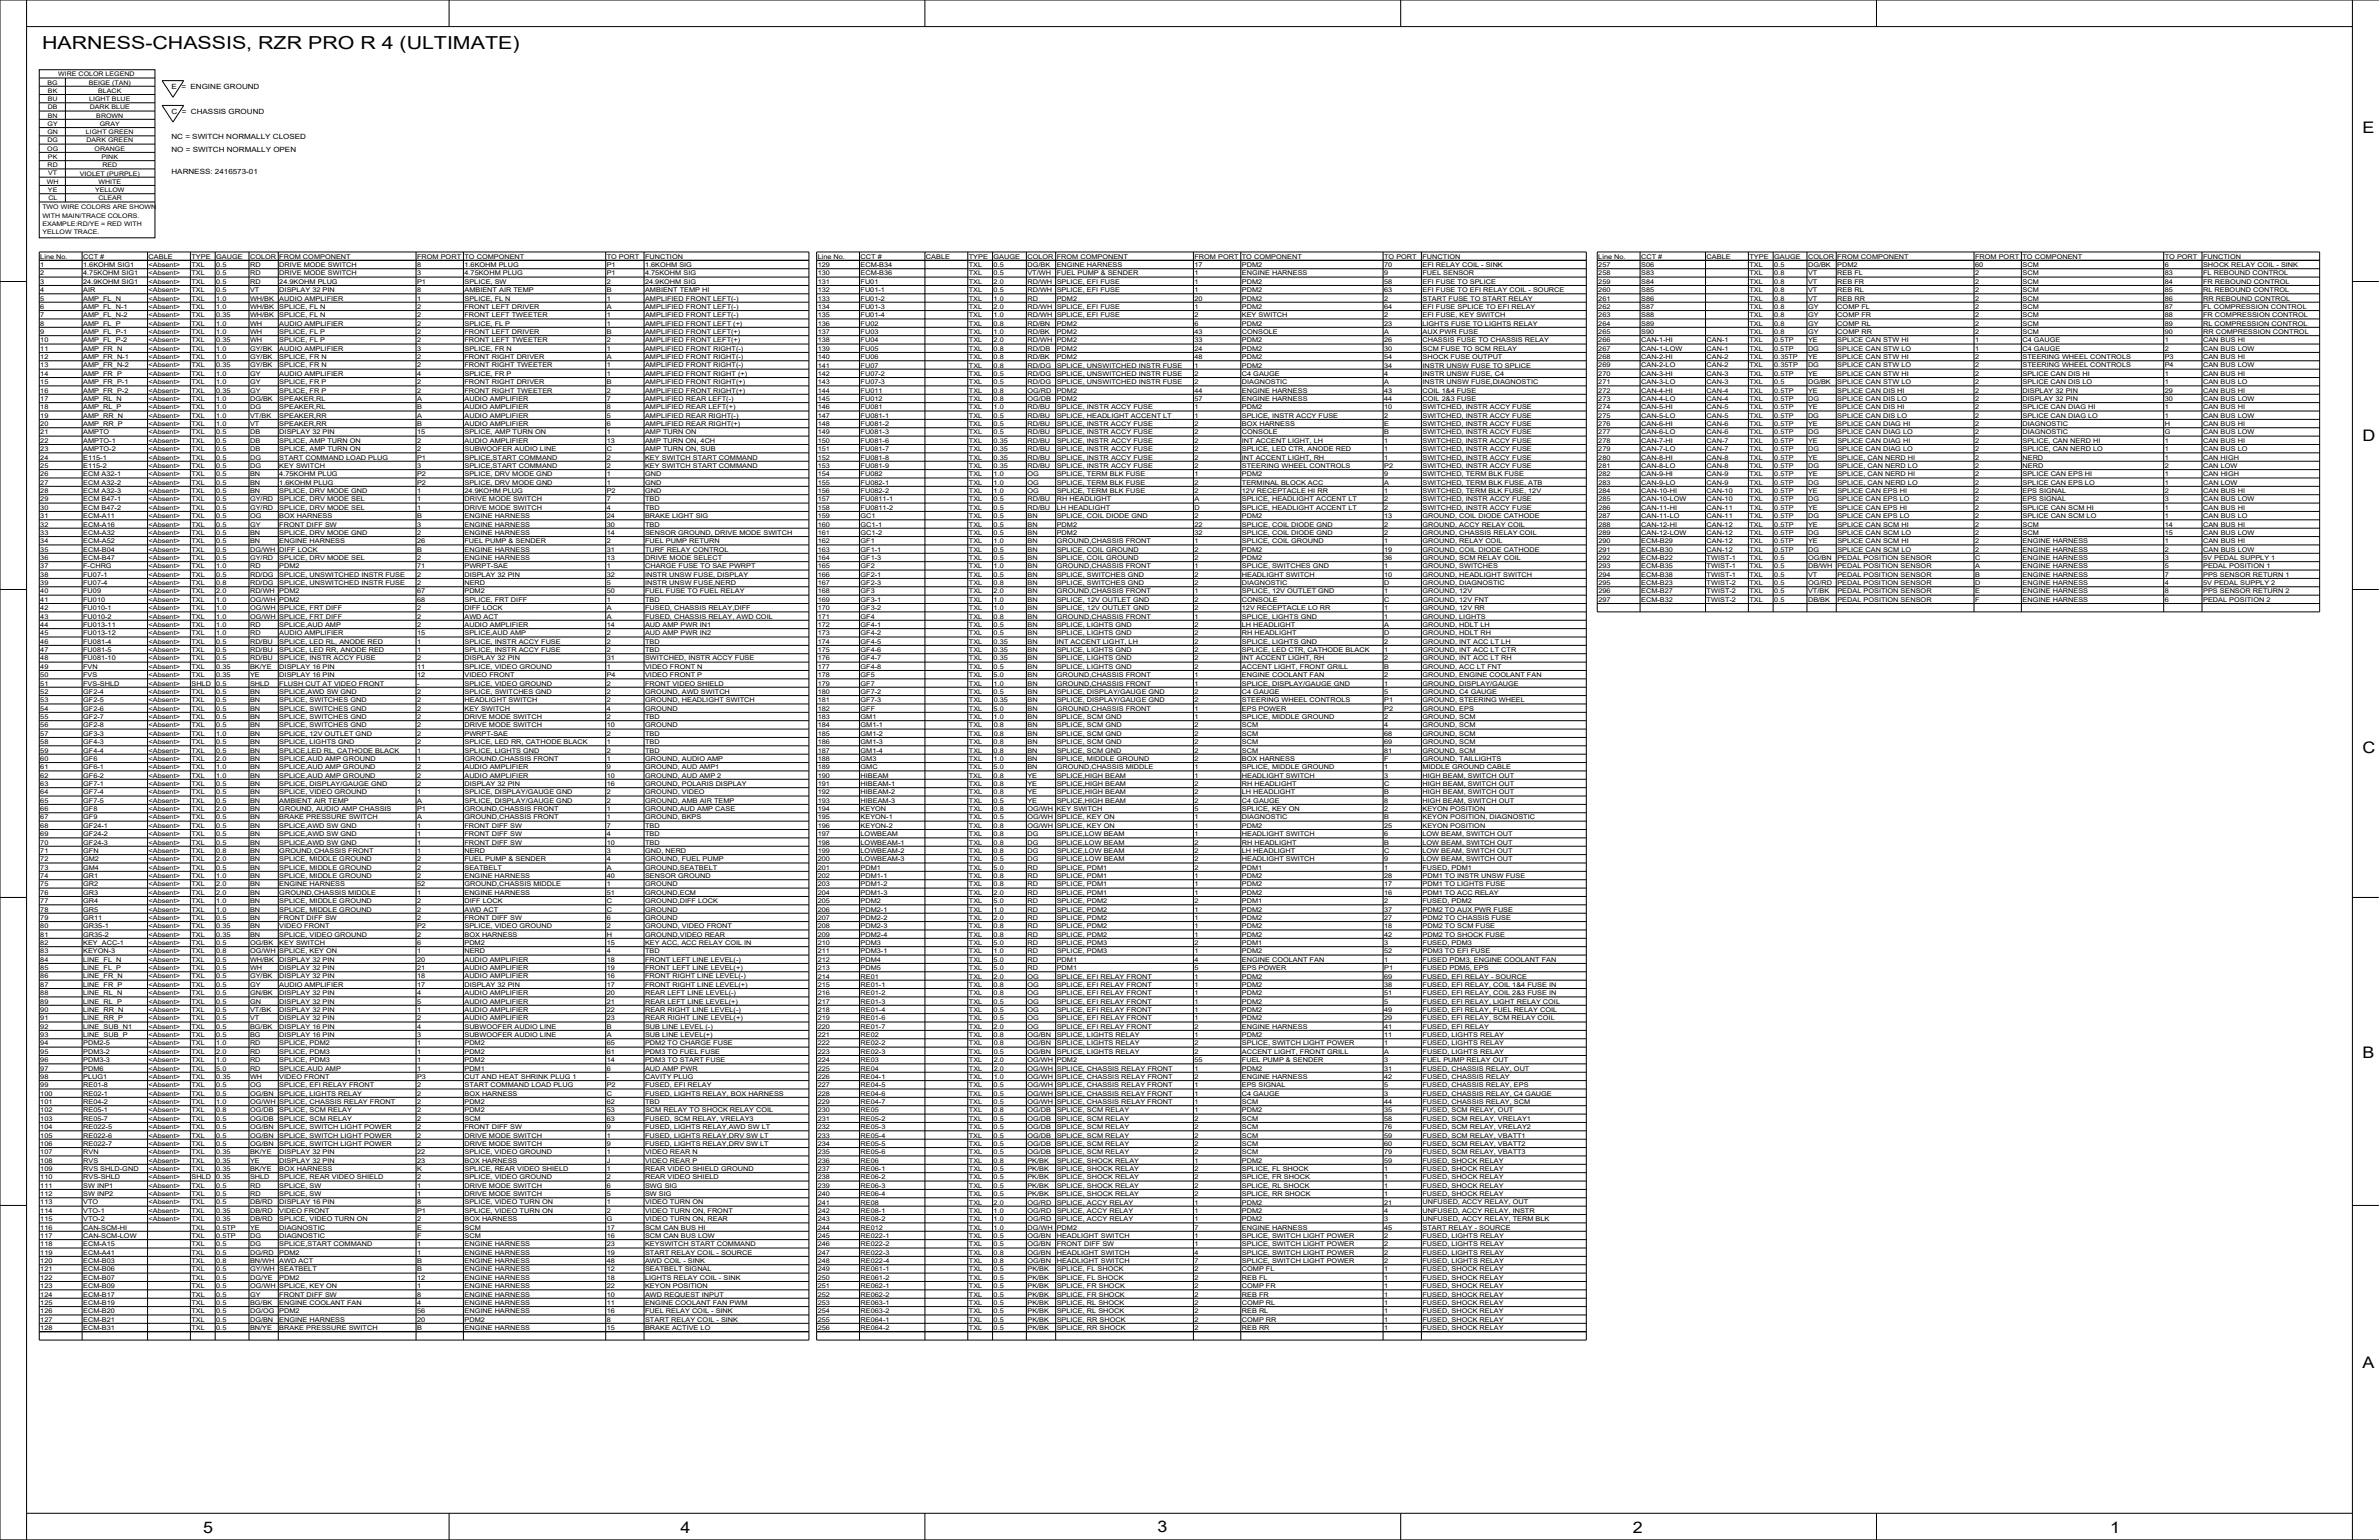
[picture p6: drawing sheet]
<svg xmlns="http://www.w3.org/2000/svg" width="864mm" height="559mm" viewBox="0 0 864 559" stroke-linecap="round" stroke-linejoin="round" font-family="sans-serif">
<defs><g id="words">
<text font-size="6.5" x="15.3" y="17.8">HARNESS-CHASSIS, RZR PRO R 4 (ULTIMATE)</text>
<g font-size="5.8">
<text x="857.6" y="48.3">E</text>
<text x="857.6" y="159.9">D</text>
<text x="857.6" y="273.4">C</text>
<text x="857.6" y="384">B</text>
<text x="857.6" y="496.5">A</text>
<text x="73.7" y="556.3">5</text>
<text x="247" y="556.3">4</text>
<text x="420.2" y="555.8">3</text>
<text x="592.7" y="556.3">2</text>
<text x="766" y="556.3">1</text>
</g>
<g font-size="2.6">
<text x="62.2" y="32.3">E = ENGINE GROUND</text>
<text x="62.2" y="41.3">C = CHASSIS GROUND</text>
<text x="62.2" y="50.3">NC = SWITCH NORMALLY CLOSED</text>
<text x="62.2" y="55.3">NO = SWITCH NORMALLY OPEN</text>
<text x="62.2" y="63.3">HARNESS: 2416573-01</text>
</g>
<g font-size="2.4">
<text x="14.6" y="93.9">Line No.</text>
<text x="30.2" y="93.9">CCT #</text>
<text x="53.9" y="93.9">CABLE</text>
<text x="69.5" y="93.9">TYPE</text>
<text x="78.5" y="93.9">GAUGE</text>
<text x="90.8" y="93.9">COLOR</text>
<text x="101.4" y="93.9">FROM COMPONENT</text>
<text x="151.4" y="93.9">FROM PORT</text>
<text x="168.6" y="93.9">TO COMPONENT</text>
<text x="220.3" y="93.9">TO PORT</text>
<text x="234.2" y="93.9">FUNCTION</text>
<text x="296.8" y="93.9">Line No.</text>
<text x="312.4" y="93.9">CCT #</text>
<text x="336.1" y="93.9">CABLE</text>
<text x="351.7" y="93.9">TYPE</text>
<text x="360.7" y="93.9">GAUGE</text>
<text x="373" y="93.9">COLOR</text>
<text x="383.6" y="93.9">FROM COMPONENT</text>
<text x="433.6" y="93.9">FROM PORT</text>
<text x="450.8" y="93.9">TO COMPONENT</text>
<text x="502.5" y="93.9">TO PORT</text>
<text x="516.4" y="93.9">FUNCTION</text>
<text x="580.2" y="93.9">Line No.</text>
<text x="595.8" y="93.9">CCT #</text>
<text x="619.5" y="93.9">CABLE</text>
<text x="635.1" y="93.9">TYPE</text>
<text x="644.1" y="93.9">GAUGE</text>
<text x="656.3" y="93.9">COLOR</text>
<text x="667" y="93.9">FROM COMPONENT</text>
<text x="717" y="93.9">FROM PORT</text>
<text x="734.2" y="93.9">TO COMPONENT</text>
<text x="785.8" y="93.9">TO PORT</text>
<text x="799.7" y="93.9">FUNCTION</text>
<text x="14.6" y="96.9">1</text>
<text x="14.6" y="99.9">2</text>
<text x="30.2" y="96.9">1.6KOHM SIG1</text>
<text x="30.2" y="99.9">4.75KOHM SIG1</text>
<text x="53.9" y="96.9">&lt;Absent&gt;</text>
<text x="53.9" y="99.9">&lt;Absent&gt;</text>
<text x="69.5" y="96.9">TXL</text>
<text x="69.5" y="99.9">TXL</text>
<text x="78.5" y="96.9">0.5</text>
<text x="78.5" y="99.9">0.5</text>
<text x="90.8" y="96.9">RD</text>
<text x="90.8" y="99.9">RD</text>
<text x="101.4" y="96.9">DRIVE MODE SWITCH</text>
<text x="101.4" y="99.9">DRIVE MODE SWITCH</text>
<text x="151.4" y="96.9">8</text>
<text x="151.4" y="99.9">3</text>
<text x="168.6" y="96.9">1.6KOHM PLUG</text>
<text x="168.6" y="99.9">4.75KOHM PLUG</text>
<text x="220.3" y="96.9">P1</text>
<text x="220.3" y="99.9">P1</text>
<text x="234.2" y="96.9">1.6KOHM SIG</text>
<text x="234.2" y="99.9">4.75KOHM SIG</text>
<text x="296.8" y="100">130</text>
<text x="296.8" y="96.9">129</text>
<text x="312.4" y="100">ECM-B36</text>
<text x="312.4" y="96.9">ECM-B34</text>
<text x="351.7" y="100">TXL</text>
<text x="351.7" y="96.9">TXL</text>
<text x="360.7" y="100">0.5</text>
<text x="360.7" y="96.9">0.5</text>
<text x="373" y="100">VT/WH</text>
<text x="373" y="96.9">DG/BK</text>
<text x="383.6" y="96.9">ENGINE HARNESS</text>
<text x="383.6" y="100">FUEL PUMP &amp; SENDER</text>
<text x="433.6" y="96.9">17</text>
<text x="433.6" y="100">1</text>
<text x="450.8" y="96.9">PDM2</text>
<text x="450.8" y="100">ENGINE HARNESS</text>
<text x="502.5" y="96.9">70</text>
<text x="502.5" y="100">9</text>
<text x="516.4" y="96.9">EFI RELAY COIL - SINK</text>
<text x="516.4" y="100">FUEL SENSOR</text>
<text x="580.2" y="96.9">257</text>
<text x="580.2" y="99.9">258</text>
<text x="595.8" y="96.9">S06</text>
<text x="595.8" y="99.9">S83</text>
<text x="635.1" y="96.9">TXL</text>
<text x="635.1" y="99.9">TXL</text>
<text x="644.1" y="96.9">0.5</text>
<text x="644.1" y="99.9">0.8</text>
<text x="656.3" y="96.9">DG/BK</text>
<text x="656.3" y="99.9">VT</text>
<text x="667" y="96.9">PDM2</text>
<text x="667" y="99.9">REB FL</text>
<text x="717" y="96.9">60</text>
<text x="717" y="99.9">2</text>
<text x="734.2" y="96.9">SCM</text>
<text x="734.2" y="99.9">SCM</text>
<text x="785.8" y="96.9">6</text>
<text x="785.8" y="99.9">83</text>
<text x="799.7" y="96.9">SHOCK RELAY COIL - SINK</text>
<text x="799.7" y="99.9">FL REBOUND CONTROL</text>
<text x="14.6" y="103">3</text>
<text x="14.6" y="106">4</text>
<text x="30.2" y="103">24.9KOHM SIG1</text>
<text x="30.2" y="106">AIR</text>
<text x="53.9" y="103">&lt;Absent&gt;</text>
<text x="53.9" y="106">&lt;Absent&gt;</text>
<text x="69.5" y="103">TXL</text>
<text x="69.5" y="106">TXL</text>
<text x="78.5" y="103">0.5</text>
<text x="78.5" y="106">0.5</text>
<text x="90.8" y="103">RD</text>
<text x="90.8" y="106">VT</text>
<text x="101.4" y="103">24.9KOHM PLUG</text>
<text x="101.4" y="106">DISPLAY 32 PIN</text>
<text x="151.4" y="103">P1</text>
<text x="151.4" y="106">8</text>
<text x="168.6" y="103">SPLICE, SW</text>
<text x="168.6" y="106">AMBIENT AIR TEMP</text>
<text x="220.3" y="103">2</text>
<text x="220.3" y="106">B</text>
<text x="234.2" y="103">24.9KOHM SIG</text>
<text x="234.2" y="106">AMBIENT TEMP HI</text>
<text x="296.8" y="103">131</text>
<text x="296.8" y="106">132</text>
<text x="312.4" y="103">FU01</text>
<text x="312.4" y="106">FU01-1</text>
<text x="351.7" y="103">TXL</text>
<text x="351.7" y="106">TXL</text>
<text x="360.7" y="103">2.0</text>
<text x="360.7" y="106">0.5</text>
<text x="373" y="103">RD/WH</text>
<text x="373" y="106">RD/WH</text>
<text x="383.6" y="103">SPLICE, EFI FUSE</text>
<text x="383.6" y="106">SPLICE, EFI FUSE</text>
<text x="433.6" y="103">1</text>
<text x="433.6" y="106">1</text>
<text x="450.8" y="103">PDM2</text>
<text x="450.8" y="106">PDM2</text>
<text x="502.5" y="103">58</text>
<text x="502.5" y="106">63</text>
<text x="516.4" y="103">EFI FUSE TO SPLICE</text>
<text x="516.4" y="106">EFI FUSE TO EFI RELAY COIL - SOURCE</text>
<text x="580.2" y="103">259</text>
<text x="580.2" y="106">260</text>
<text x="595.8" y="103">S84</text>
<text x="595.8" y="106">S85</text>
<text x="635.1" y="103">TXL</text>
<text x="635.1" y="106">TXL</text>
<text x="644.1" y="103">0.8</text>
<text x="644.1" y="106">0.8</text>
<text x="656.3" y="103">VT</text>
<text x="656.3" y="106">VT</text>
<text x="667" y="103">REB FR</text>
<text x="667" y="106">REB RL</text>
<text x="717" y="103">2</text>
<text x="717" y="106">2</text>
<text x="734.2" y="103">SCM</text>
<text x="734.2" y="106">SCM</text>
<text x="785.8" y="103">84</text>
<text x="785.8" y="106">85</text>
<text x="799.7" y="103">FR REBOUND CONTROL</text>
<text x="799.7" y="106">RL REBOUND CONTROL</text>
<text x="14.6" y="109.1">5</text>
<text x="14.6" y="112.1">6</text>
<text x="30.2" y="109.1">AMP_FL_N</text>
<text x="30.2" y="112.1">AMP_FL_N-1</text>
<text x="53.9" y="109.1">&lt;Absent&gt;</text>
<text x="53.9" y="112.1">&lt;Absent&gt;</text>
<text x="69.5" y="109.1">TXL</text>
<text x="69.5" y="112.1">TXL</text>
<text x="78.5" y="109.1">1.0</text>
<text x="78.5" y="112.1">1.0</text>
<text x="90.8" y="109.1">WH/BK</text>
<text x="90.8" y="112.1">WH/BK</text>
<text x="101.4" y="109.1">AUDIO AMPLIFIER</text>
<text x="101.4" y="112.1">SPLICE, FL N</text>
<text x="151.4" y="109.1">1</text>
<text x="151.4" y="112.1">2</text>
<text x="168.6" y="109.1">SPLICE, FL N</text>
<text x="168.6" y="112.1">FRONT LEFT DRIVER</text>
<text x="220.3" y="109.1">1</text>
<text x="220.3" y="112.1">A</text>
<text x="234.2" y="109.1">AMPLIFIED FRONT LEFT(-)</text>
<text x="234.2" y="112.1">AMPLIFIED FRONT LEFT(-)</text>
<text x="296.8" y="109.1">133</text>
<text x="296.8" y="112.1">134</text>
<text x="312.4" y="109.1">FU01-2</text>
<text x="312.4" y="112.1">FU01-3</text>
<text x="351.7" y="109.1">TXL</text>
<text x="351.7" y="112.1">TXL</text>
<text x="360.7" y="109.1">1.0</text>
<text x="360.7" y="112.1">2.0</text>
<text x="373" y="109.1">RD</text>
<text x="373" y="112.1">RD/WH</text>
<text x="383.6" y="109.1">PDM2</text>
<text x="383.6" y="112.1">SPLICE, EFI FUSE</text>
<text x="433.6" y="109.1">20</text>
<text x="433.6" y="112.1">1</text>
<text x="450.8" y="109.1">PDM2</text>
<text x="450.8" y="112.1">PDM2</text>
<text x="502.5" y="109.1">2</text>
<text x="502.5" y="112.1">64</text>
<text x="516.4" y="109.1">START FUSE TO START RELAY</text>
<text x="516.4" y="112.1">EFI FUSE SPLICE TO EFI RELAY</text>
<text x="580.2" y="109.1">261</text>
<text x="580.2" y="112.1">262</text>
<text x="595.8" y="109.1">S86</text>
<text x="595.8" y="112.1">S87</text>
<text x="635.1" y="109.1">TXL</text>
<text x="635.1" y="112.1">TXL</text>
<text x="644.1" y="109.1">0.8</text>
<text x="644.1" y="112.1">0.8</text>
<text x="656.3" y="109.1">VT</text>
<text x="656.3" y="112.1">GY</text>
<text x="667" y="109.1">REB RR</text>
<text x="667" y="112.1">COMP FL</text>
<text x="717" y="109.1">2</text>
<text x="717" y="112.1">2</text>
<text x="734.2" y="109.1">SCM</text>
<text x="734.2" y="112.1">SCM</text>
<text x="785.8" y="109.1">86</text>
<text x="785.8" y="112.1">87</text>
<text x="799.7" y="109.1">RR REBOUND CONTROL</text>
<text x="799.7" y="112.1">FL COMPRESSION CONTROL</text>
<text x="14.6" y="115.1">7</text>
<text x="14.6" y="118.2">8</text>
<text x="30.2" y="115.1">AMP_FL_N-2</text>
<text x="30.2" y="118.2">AMP_FL_P</text>
<text x="53.9" y="115.1">&lt;Absent&gt;</text>
<text x="53.9" y="118.2">&lt;Absent&gt;</text>
<text x="69.5" y="115.1">TXL</text>
<text x="69.5" y="118.2">TXL</text>
<text x="78.5" y="115.1">0.35</text>
<text x="78.5" y="118.2">1.0</text>
<text x="90.8" y="115.1">WH/BK</text>
<text x="90.8" y="118.2">WH</text>
<text x="101.4" y="115.1">SPLICE, FL N</text>
<text x="101.4" y="118.2">AUDIO AMPLIFIER</text>
<text x="151.4" y="115.1">2</text>
<text x="151.4" y="118.2">2</text>
<text x="168.6" y="115.1">FRONT LEFT TWEETER</text>
<text x="168.6" y="118.2">SPLICE, FL P</text>
<text x="220.3" y="115.1">1</text>
<text x="220.3" y="118.2">1</text>
<text x="234.2" y="115.1">AMPLIFIED FRONT LEFT(-)</text>
<text x="234.2" y="118.2">AMPLIFIED FRONT LEFT (+)</text>
<text x="296.8" y="115.1">135</text>
<text x="296.8" y="118.2">136</text>
<text x="312.4" y="115.1">FU01-4</text>
<text x="312.4" y="118.2">FU02</text>
<text x="351.7" y="115.1">TXL</text>
<text x="351.7" y="118.2">TXL</text>
<text x="360.7" y="115.1">1.0</text>
<text x="360.7" y="118.2">0.8</text>
<text x="373" y="115.1">RD/WH</text>
<text x="373" y="118.2">RD/BN</text>
<text x="383.6" y="115.1">SPLICE, EFI FUSE</text>
<text x="383.6" y="118.2">PDM2</text>
<text x="433.6" y="115.1">2</text>
<text x="433.6" y="118.2">6</text>
<text x="450.8" y="115.1">KEY SWITCH</text>
<text x="450.8" y="118.2">PDM2</text>
<text x="502.5" y="115.1">2</text>
<text x="502.5" y="118.2">23</text>
<text x="516.4" y="115.1">EFI FUSE, KEY SWITCH</text>
<text x="516.4" y="118.2">LIGHTS FUSE TO LIGHTS RELAY</text>
<text x="580.2" y="115.1">263</text>
<text x="580.2" y="118.2">264</text>
<text x="595.8" y="115.1">S88</text>
<text x="595.8" y="118.2">S89</text>
<text x="635.1" y="115.1">TXL</text>
<text x="635.1" y="118.2">TXL</text>
<text x="644.1" y="115.1">0.8</text>
<text x="644.1" y="118.2">0.8</text>
<text x="656.3" y="115.1">GY</text>
<text x="656.3" y="118.2">GY</text>
<text x="667" y="115.1">COMP FR</text>
<text x="667" y="118.2">COMP RL</text>
<text x="717" y="115.1">2</text>
<text x="717" y="118.2">2</text>
<text x="734.2" y="115.1">SCM</text>
<text x="734.2" y="118.2">SCM</text>
<text x="785.8" y="115.1">88</text>
<text x="785.8" y="118.2">89</text>
<text x="799.7" y="115.1">FR COMPRESSION CONTROL</text>
<text x="799.7" y="118.2">RL COMPRESSION CONTROL</text>
<text x="14.6" y="121.2">9</text>
<text x="14.6" y="124.3">10</text>
<text x="30.2" y="121.2">AMP_FL_P-1</text>
<text x="30.2" y="124.3">AMP_FL_P-2</text>
<text x="53.9" y="121.2">&lt;Absent&gt;</text>
<text x="53.9" y="124.3">&lt;Absent&gt;</text>
<text x="69.5" y="121.2">TXL</text>
<text x="69.5" y="124.3">TXL</text>
<text x="78.5" y="121.2">1.0</text>
<text x="78.5" y="124.3">0.35</text>
<text x="90.8" y="121.2">WH</text>
<text x="90.8" y="124.3">WH</text>
<text x="101.4" y="121.2">SPLICE, FL P</text>
<text x="101.4" y="124.3">SPLICE, FL P</text>
<text x="151.4" y="121.2">2</text>
<text x="151.4" y="124.3">2</text>
<text x="168.6" y="121.2">FRONT LEFT DRIVER</text>
<text x="168.6" y="124.3">FRONT LEFT TWEETER</text>
<text x="220.3" y="121.2">B</text>
<text x="220.3" y="124.3">2</text>
<text x="234.2" y="121.2">AMPLIFIED FRONT LEFT(+)</text>
<text x="234.2" y="124.3">AMPLIFIED FRONT LEFT(+)</text>
<text x="296.8" y="121.2">137</text>
<text x="296.8" y="124.2">138</text>
<text x="312.4" y="121.2">FU03</text>
<text x="312.4" y="124.2">FU04</text>
<text x="351.7" y="121.2">TXL</text>
<text x="351.7" y="124.2">TXL</text>
<text x="360.7" y="121.2">1.0</text>
<text x="360.7" y="124.2">2.0</text>
<text x="373" y="121.2">RD/BK</text>
<text x="373" y="124.2">RD/WH</text>
<text x="383.6" y="121.2">PDM2</text>
<text x="383.6" y="124.2">PDM2</text>
<text x="433.6" y="121.2">43</text>
<text x="433.6" y="124.2">33</text>
<text x="450.8" y="121.2">CONSOLE</text>
<text x="450.8" y="124.2">PDM2</text>
<text x="502.5" y="121.2">A</text>
<text x="502.5" y="124.2">26</text>
<text x="516.4" y="121.2">AUX PWR FUSE</text>
<text x="516.4" y="124.2">CHASSIS FUSE TO CHASSIS RELAY</text>
<text x="580.2" y="121.2">265</text>
<text x="580.2" y="124.3">266</text>
<text x="595.8" y="121.2">S90</text>
<text x="595.8" y="124.3">CAN-1-HI</text>
<text x="619.5" y="124.3">CAN-1</text>
<text x="635.1" y="124.3">TXL</text>
<text x="635.1" y="121.2">TXL</text>
<text x="644.1" y="124.3">0.5TP</text>
<text x="644.1" y="121.2">0.8</text>
<text x="656.3" y="124.3">YE</text>
<text x="656.3" y="121.2">GY</text>
<text x="667" y="124.3">SPLICE CAN STW HI</text>
<text x="667" y="121.2">COMP RR</text>
<text x="717" y="124.3">1</text>
<text x="717" y="121.2">2</text>
<text x="734.2" y="124.3">C4 GAUGE</text>
<text x="734.2" y="121.2">SCM</text>
<text x="785.8" y="124.3">1</text>
<text x="785.8" y="121.2">90</text>
<text x="799.7" y="124.3">CAN BUS HI</text>
<text x="799.7" y="121.2">RR COMPRESSION CONTROL</text>
<text x="14.6" y="127.3">11</text>
<text x="14.6" y="130.3">12</text>
<text x="30.2" y="127.3">AMP_FR_N</text>
<text x="30.2" y="130.3">AMP_FR_N-1</text>
<text x="53.9" y="127.3">&lt;Absent&gt;</text>
<text x="53.9" y="130.3">&lt;Absent&gt;</text>
<text x="69.5" y="127.3">TXL</text>
<text x="69.5" y="130.3">TXL</text>
<text x="78.5" y="127.3">1.0</text>
<text x="78.5" y="130.3">1.0</text>
<text x="90.8" y="127.3">GY/BK</text>
<text x="90.8" y="130.3">GY/BK</text>
<text x="101.4" y="127.3">AUDIO AMPLIFIER</text>
<text x="101.4" y="130.3">SPLICE, FR N</text>
<text x="151.4" y="127.3">3</text>
<text x="151.4" y="130.3">2</text>
<text x="168.6" y="127.3">SPLICE, FR N</text>
<text x="168.6" y="130.3">FRONT RIGHT DRIVER</text>
<text x="220.3" y="127.3">1</text>
<text x="220.3" y="130.3">A</text>
<text x="234.2" y="127.3">AMPLIFIED FRONT RIGHT(-)</text>
<text x="234.2" y="130.3">AMPLIFIED FRONT RIGHT(-)</text>
<text x="296.8" y="127.3">139</text>
<text x="296.8" y="130.3">140</text>
<text x="312.4" y="127.3">FU05</text>
<text x="312.4" y="130.3">FU06</text>
<text x="351.7" y="127.3">TXL</text>
<text x="351.7" y="130.3">TXL</text>
<text x="360.7" y="127.3">0.8</text>
<text x="360.7" y="130.3">0.8</text>
<text x="373" y="127.3">RD/DB</text>
<text x="373" y="130.3">RD/BK</text>
<text x="383.6" y="127.3">PDM2</text>
<text x="383.6" y="130.3">PDM2</text>
<text x="433.6" y="127.3">24</text>
<text x="433.6" y="130.3">48</text>
<text x="450.8" y="127.3">PDM2</text>
<text x="450.8" y="130.3">PDM2</text>
<text x="502.5" y="127.3">30</text>
<text x="502.5" y="130.3">54</text>
<text x="516.4" y="127.3">SCM FUSE TO SCM RELAY</text>
<text x="516.4" y="130.3">SHOCK FUSE OUTPUT</text>
<text x="580.2" y="127.3">267</text>
<text x="580.2" y="130.3">268</text>
<text x="595.7" y="127.3">CAN-1-LOW</text>
<text x="595.7" y="130.3">CAN-2-HI</text>
<text x="619.5" y="127.3">CAN-1</text>
<text x="619.5" y="130.3">CAN-2</text>
<text x="635.1" y="127.3">TXL</text>
<text x="635.1" y="130.3">TXL</text>
<text x="644.1" y="127.3">0.5TP</text>
<text x="644.1" y="130.3">0.35TP</text>
<text x="656.3" y="127.3">DG</text>
<text x="656.3" y="130.3">YE</text>
<text x="667" y="127.3">SPLICE CAN STW LO</text>
<text x="667" y="130.3">SPLICE CAN STW HI</text>
<text x="717" y="127.3">1</text>
<text x="717" y="130.3">2</text>
<text x="734.2" y="127.3">C4 GAUGE</text>
<text x="734.2" y="130.3">STEERING WHEEL CONTROLS</text>
<text x="785.8" y="127.3">2</text>
<text x="785.8" y="130.3">P3</text>
<text x="799.7" y="127.3">CAN BUS LOW</text>
<text x="799.7" y="130.3">CAN BUS HI</text>
<text x="14.6" y="133.4">13</text>
<text x="14.6" y="136.4">14</text>
<text x="30.2" y="133.4">AMP_FR_N-2</text>
<text x="30.2" y="136.4">AMP_FR_P</text>
<text x="53.9" y="133.4">&lt;Absent&gt;</text>
<text x="53.9" y="136.4">&lt;Absent&gt;</text>
<text x="69.5" y="133.4">TXL</text>
<text x="69.5" y="136.4">TXL</text>
<text x="78.5" y="133.4">0.35</text>
<text x="78.5" y="136.4">1.0</text>
<text x="90.8" y="133.4">GY/BK</text>
<text x="90.8" y="136.4">GY</text>
<text x="101.4" y="133.4">SPLICE, FR N</text>
<text x="101.4" y="136.4">AUDIO AMPLIFIER</text>
<text x="151.4" y="133.4">2</text>
<text x="151.4" y="136.4">4</text>
<text x="168.6" y="133.4">FRONT RIGHT TWEETER</text>
<text x="168.6" y="136.4">SPLICE, FR P</text>
<text x="220.3" y="133.4">1</text>
<text x="220.3" y="136.4">1</text>
<text x="234.2" y="133.4">AMPLIFIED FRONT RIGHT(-)</text>
<text x="234.2" y="136.4">AMPLIFIED FRONT RIGHT (+)</text>
<text x="296.8" y="133.4">141</text>
<text x="296.8" y="136.4">142</text>
<text x="312.4" y="133.4">FU07</text>
<text x="312.4" y="136.4">FU07-2</text>
<text x="351.7" y="133.4">TXL</text>
<text x="351.7" y="136.4">TXL</text>
<text x="360.7" y="133.4">0.8</text>
<text x="360.7" y="136.4">0.5</text>
<text x="373" y="133.4">RD/DG</text>
<text x="373" y="136.4">RD/DG</text>
<text x="383.6" y="133.4">SPLICE, UNSWITCHED INSTR FUSE</text>
<text x="383.6" y="136.4">SPLICE, UNSWITCHED INSTR FUSE</text>
<text x="433.6" y="133.4">1</text>
<text x="433.6" y="136.4">2</text>
<text x="450.8" y="133.4">PDM2</text>
<text x="450.8" y="136.4">C4 GAUGE</text>
<text x="502.5" y="136.4">4</text>
<text x="502.5" y="133.4">34</text>
<text x="516.4" y="136.4">INSTR UNSW FUSE, C4</text>
<text x="516.4" y="133.4">INSTR UNSW FUSE TO SPLICE</text>
<text x="580.2" y="133.4">269</text>
<text x="580.2" y="136.4">270</text>
<text x="595.8" y="133.4">CAN-2-LO</text>
<text x="595.8" y="136.4">CAN-3-HI</text>
<text x="619.5" y="133.4">CAN-2</text>
<text x="619.5" y="136.4">CAN-3</text>
<text x="635.1" y="133.4">TXL</text>
<text x="635.1" y="136.4">TXL</text>
<text x="644.1" y="133.4">0.35TP</text>
<text x="644.1" y="136.4">0.5TP</text>
<text x="656.3" y="133.4">DG</text>
<text x="656.3" y="136.4">YE</text>
<text x="667" y="133.4">SPLICE CAN STW LO</text>
<text x="667" y="136.4">SPLICE CAN STW HI</text>
<text x="717" y="133.4">2</text>
<text x="717" y="136.4">2</text>
<text x="734.2" y="133.4">STEERING WHEEL CONTROLS</text>
<text x="734.2" y="136.4">SPLICE CAN DIS HI</text>
<text x="785.8" y="133.4">P4</text>
<text x="785.8" y="136.4">1</text>
<text x="799.7" y="133.4">CAN BUS LOW</text>
<text x="799.7" y="136.4">CAN BUS HI</text>
<text x="14.6" y="139.4">15</text>
<text x="14.6" y="142.5">16</text>
<text x="30.2" y="139.4">AMP_FR_P-1</text>
<text x="30.2" y="142.5">AMP_FR_P-2</text>
<text x="53.9" y="139.4">&lt;Absent&gt;</text>
<text x="53.9" y="142.5">&lt;Absent&gt;</text>
<text x="69.5" y="139.4">TXL</text>
<text x="69.5" y="142.5">TXL</text>
<text x="78.5" y="139.4">1.0</text>
<text x="78.5" y="142.5">0.35</text>
<text x="90.8" y="139.4">GY</text>
<text x="90.8" y="142.5">GY</text>
<text x="101.4" y="139.4">SPLICE, FR P</text>
<text x="101.4" y="142.5">SPLICE, FR P</text>
<text x="151.4" y="139.4">2</text>
<text x="151.4" y="142.5">2</text>
<text x="168.6" y="139.4">FRONT RIGHT DRIVER</text>
<text x="168.6" y="142.5">FRONT RIGHT TWEETER</text>
<text x="220.3" y="139.4">B</text>
<text x="220.3" y="142.5">2</text>
<text x="234.2" y="139.4">AMPLIFIED FRONT RIGHT(+)</text>
<text x="234.2" y="142.5">AMPLIFIED FRONT RIGHT(+)</text>
<text x="296.8" y="139.4">143</text>
<text x="296.8" y="142.5">144</text>
<text x="312.4" y="139.4">FU07-3</text>
<text x="312.4" y="142.5">FU011</text>
<text x="351.7" y="139.4">TXL</text>
<text x="351.7" y="142.5">TXL</text>
<text x="360.7" y="139.4">0.5</text>
<text x="360.7" y="142.5">0.8</text>
<text x="373" y="139.4">RD/DG</text>
<text x="373" y="142.5">OG/RD</text>
<text x="383.6" y="139.4">SPLICE, UNSWITCHED INSTR FUSE</text>
<text x="383.6" y="142.5">PDM2</text>
<text x="433.6" y="139.4">2</text>
<text x="433.6" y="142.5">44</text>
<text x="450.8" y="139.4">DIAGNOSTIC</text>
<text x="450.8" y="142.5">ENGINE HARNESS</text>
<text x="502.5" y="139.4">A</text>
<text x="502.5" y="142.5">43</text>
<text x="516.4" y="139.4">INSTR UNSW FUSE,DIAGNOSTIC</text>
<text x="516.4" y="142.5">COIL 1&amp;4 FUSE</text>
<text x="580.2" y="139.4">271</text>
<text x="580.2" y="142.5">272</text>
<text x="595.8" y="139.4">CAN-3-LO</text>
<text x="595.8" y="142.5">CAN-4-HI</text>
<text x="619.5" y="139.4">CAN-3</text>
<text x="619.5" y="142.5">CAN-4</text>
<text x="635.1" y="139.4">TXL</text>
<text x="635.1" y="142.5">TXL</text>
<text x="644.1" y="139.4">0.5</text>
<text x="644.1" y="142.5">0.5TP</text>
<text x="656.3" y="139.4">DG/BK</text>
<text x="656.3" y="142.5">YE</text>
<text x="667" y="139.4">SPLICE CAN STW LO</text>
<text x="667" y="142.5">SPLICE CAN DIS HI</text>
<text x="717" y="139.4">2</text>
<text x="717" y="142.5">2</text>
<text x="734.2" y="139.4">SPLICE CAN DIS LO</text>
<text x="734.2" y="142.5">DISPLAY 32 PIN</text>
<text x="785.8" y="142.5">29</text>
<text x="785.8" y="139.4">1</text>
<text x="799.7" y="142.5">CAN BUS HI</text>
<text x="799.7" y="139.4">CAN BUS LO</text>
<text x="14.6" y="145.5">17</text>
<text x="14.6" y="148.5">18</text>
<text x="30.2" y="145.5">AMP_RL_N</text>
<text x="30.2" y="148.5">AMP_RL_P</text>
<text x="53.9" y="145.5">&lt;Absent&gt;</text>
<text x="53.9" y="148.5">&lt;Absent&gt;</text>
<text x="69.5" y="145.5">TXL</text>
<text x="69.5" y="148.5">TXL</text>
<text x="78.5" y="145.5">1.0</text>
<text x="78.5" y="148.5">1.0</text>
<text x="90.8" y="145.5">DG/BK</text>
<text x="90.8" y="148.5">DG</text>
<text x="101.4" y="145.5">SPEAKER,RL</text>
<text x="101.4" y="148.5">SPEAKER,RL</text>
<text x="151.4" y="145.5">A</text>
<text x="151.4" y="148.5">B</text>
<text x="168.6" y="145.5">AUDIO AMPLIFIER</text>
<text x="168.6" y="148.5">AUDIO AMPLIFIER</text>
<text x="220.3" y="145.5">7</text>
<text x="220.3" y="148.5">8</text>
<text x="234.2" y="145.5">AMPLIFIED REAR LEFT(-)</text>
<text x="234.2" y="148.5">AMPLIFIED REAR LEFT(+)</text>
<text x="296.8" y="145.5">145</text>
<text x="296.8" y="148.6">146</text>
<text x="312.4" y="145.5">FU012</text>
<text x="312.4" y="148.6">FU081</text>
<text x="351.7" y="145.5">TXL</text>
<text x="351.7" y="148.6">TXL</text>
<text x="360.7" y="145.5">0.8</text>
<text x="360.7" y="148.6">1.0</text>
<text x="373" y="145.5">OG/DB</text>
<text x="373" y="148.6">RD/BU</text>
<text x="383.6" y="148.6">SPLICE, INSTR ACCY FUSE</text>
<text x="383.6" y="145.5">PDM2</text>
<text x="433.6" y="148.6">1</text>
<text x="433.6" y="145.5">57</text>
<text x="450.8" y="148.6">PDM2</text>
<text x="450.8" y="145.5">ENGINE HARNESS</text>
<text x="502.5" y="148.6">10</text>
<text x="502.5" y="145.5">44</text>
<text x="516.4" y="148.6">SWITCHED, INSTR ACCY FUSE</text>
<text x="516.4" y="145.5">COIL 2&amp;3 FUSE</text>
<text x="580.2" y="148.6">274</text>
<text x="580.2" y="145.5">273</text>
<text x="595.8" y="148.6">CAN-5-HI</text>
<text x="595.8" y="145.5">CAN-4-LO</text>
<text x="619.5" y="148.6">CAN-5</text>
<text x="619.5" y="145.5">CAN-4</text>
<text x="635.1" y="148.6">TXL</text>
<text x="635.1" y="145.5">TXL</text>
<text x="644.1" y="148.6">0.5TP</text>
<text x="644.1" y="145.5">0.5TP</text>
<text x="656.3" y="148.6">YE</text>
<text x="656.3" y="145.5">DG</text>
<text x="667" y="145.5">SPLICE CAN DIS LO</text>
<text x="667" y="148.6">SPLICE CAN DIS HI</text>
<text x="717" y="145.5">2</text>
<text x="717" y="148.6">2</text>
<text x="734.2" y="145.5">DISPLAY 32 PIN</text>
<text x="734.2" y="148.6">SPLICE CAN DIAG HI</text>
<text x="785.8" y="145.5">30</text>
<text x="785.8" y="148.6">1</text>
<text x="799.7" y="145.5">CAN BUS LOW</text>
<text x="799.7" y="148.6">CAN BUS HI</text>
<text x="14.6" y="151.6">19</text>
<text x="14.6" y="154.6">20</text>
<text x="30.2" y="151.6">AMP_RR_N</text>
<text x="30.2" y="154.6">AMP_RR_P</text>
<text x="53.9" y="151.6">&lt;Absent&gt;</text>
<text x="53.9" y="154.6">&lt;Absent&gt;</text>
<text x="69.5" y="151.6">TXL</text>
<text x="69.5" y="154.6">TXL</text>
<text x="78.5" y="151.6">1.0</text>
<text x="78.5" y="154.6">1.0</text>
<text x="90.8" y="151.6">VT/BK</text>
<text x="90.8" y="154.6">VT</text>
<text x="101.4" y="151.6">SPEAKER,RR</text>
<text x="101.4" y="154.6">SPEAKER,RR</text>
<text x="151.4" y="151.6">A</text>
<text x="151.4" y="154.6">B</text>
<text x="168.6" y="151.6">AUDIO AMPLIFIER</text>
<text x="168.6" y="154.6">AUDIO AMPLIFIER</text>
<text x="220.3" y="151.6">5</text>
<text x="220.3" y="154.6">6</text>
<text x="234.2" y="151.6">AMPLIFIED REAR RIGHT(-)</text>
<text x="234.2" y="154.6">AMPLIFIED REAR RIGHT(+)</text>
<text x="296.8" y="154.6">148</text>
<text x="296.8" y="151.6">147</text>
<text x="312.4" y="154.6">FU081-2</text>
<text x="312.4" y="151.6">FU081-1</text>
<text x="351.7" y="154.6">TXL</text>
<text x="351.7" y="151.6">TXL</text>
<text x="360.7" y="154.6">0.5</text>
<text x="360.7" y="151.6">0.5</text>
<text x="373" y="154.6">RD/BU</text>
<text x="373" y="151.6">RD/BU</text>
<text x="383.6" y="154.6">SPLICE, INSTR ACCY FUSE</text>
<text x="383.6" y="151.6">SPLICE, HEADLIGHT ACCENT LT</text>
<text x="433.6" y="154.6">2</text>
<text x="433.6" y="151.6">1</text>
<text x="450.8" y="154.6">BOX HARNESS</text>
<text x="450.8" y="151.6">SPLICE, INSTR ACCY FUSE</text>
<text x="502.5" y="154.6">E</text>
<text x="502.5" y="151.6">2</text>
<text x="516.4" y="154.6">SWITCHED, INSTR ACCY FUSE</text>
<text x="516.4" y="151.6">SWITCHED, INSTR ACCY FUSE</text>
<text x="580.2" y="151.6">275</text>
<text x="580.2" y="154.6">276</text>
<text x="595.8" y="151.6">CAN-5-LO</text>
<text x="595.8" y="154.6">CAN-6-HI</text>
<text x="619.5" y="151.6">CAN-5</text>
<text x="619.5" y="154.6">CAN-6</text>
<text x="635.1" y="151.6">TXL</text>
<text x="635.1" y="154.6">TXL</text>
<text x="644.1" y="151.6">0.5TP</text>
<text x="644.1" y="154.6">0.5TP</text>
<text x="656.3" y="151.6">DG</text>
<text x="656.3" y="154.6">YE</text>
<text x="667" y="151.6">SPLICE CAN DIS LO</text>
<text x="667" y="154.6">SPLICE CAN DIAG HI</text>
<text x="717" y="151.6">2</text>
<text x="717" y="154.6">2</text>
<text x="734.2" y="151.6">SPLICE CAN DIAG LO</text>
<text x="734.2" y="154.6">DIAGNOSTIC</text>
<text x="785.8" y="151.6">1</text>
<text x="785.8" y="154.6">H</text>
<text x="799.7" y="151.6">CAN BUS LOW</text>
<text x="799.7" y="154.6">CAN BUS HI</text>
<text x="14.6" y="157.7">21</text>
<text x="14.6" y="160.7">22</text>
<text x="30.2" y="157.7">AMPTO</text>
<text x="30.2" y="160.7">AMPTO-1</text>
<text x="53.9" y="157.7">&lt;Absent&gt;</text>
<text x="53.9" y="160.7">&lt;Absent&gt;</text>
<text x="69.5" y="157.7">TXL</text>
<text x="69.5" y="160.7">TXL</text>
<text x="78.5" y="157.7">0.5</text>
<text x="78.5" y="160.7">0.5</text>
<text x="90.8" y="157.7">DB</text>
<text x="90.8" y="160.7">DB</text>
<text x="101.4" y="157.7">DISPLAY 32 PIN</text>
<text x="101.4" y="160.7">SPLICE, AMP TURN ON</text>
<text x="151.4" y="157.7">15</text>
<text x="151.4" y="160.7">2</text>
<text x="168.6" y="157.7">SPLICE, AMP TURN ON</text>
<text x="168.6" y="160.7">AUDIO AMPLIFIER</text>
<text x="220.3" y="157.7">1</text>
<text x="220.3" y="160.7">13</text>
<text x="234.2" y="157.7">AMP TURN ON</text>
<text x="234.2" y="160.7">AMP TURN ON, 4CH</text>
<text x="296.8" y="157.7">149</text>
<text x="296.8" y="160.7">150</text>
<text x="312.4" y="157.7">FU081-3</text>
<text x="312.4" y="160.7">FU081-6</text>
<text x="351.7" y="157.7">TXL</text>
<text x="351.7" y="160.7">TXL</text>
<text x="360.7" y="157.7">0.5</text>
<text x="360.7" y="160.7">0.35</text>
<text x="373" y="157.7">RD/BU</text>
<text x="373" y="160.7">RD/BU</text>
<text x="383.6" y="157.7">SPLICE, INSTR ACCY FUSE</text>
<text x="383.6" y="160.7">SPLICE, INSTR ACCY FUSE</text>
<text x="433.6" y="157.7">2</text>
<text x="433.6" y="160.7">2</text>
<text x="450.8" y="157.7">CONSOLE</text>
<text x="450.8" y="160.7">INT ACCENT LIGHT, LH</text>
<text x="502.5" y="157.7">B</text>
<text x="502.5" y="160.7">1</text>
<text x="516.4" y="157.7">SWITCHED, INSTR ACCY FUSE</text>
<text x="516.4" y="160.7">SWITCHED, INSTR ACCY FUSE</text>
<text x="580.2" y="157.7">277</text>
<text x="580.2" y="160.7">278</text>
<text x="595.8" y="157.7">CAN-6-LO</text>
<text x="595.8" y="160.7">CAN-7-HI</text>
<text x="619.5" y="157.7">CAN-6</text>
<text x="619.5" y="160.7">CAN-7</text>
<text x="635.1" y="157.7">TXL</text>
<text x="635.1" y="160.7">TXL</text>
<text x="644.1" y="157.7">0.5TP</text>
<text x="644.1" y="160.7">0.5TP</text>
<text x="656.3" y="157.7">DG</text>
<text x="656.3" y="160.7">YE</text>
<text x="667" y="157.7">SPLICE CAN DIAG LO</text>
<text x="667" y="160.7">SPLICE CAN DIAG HI</text>
<text x="717" y="157.7">2</text>
<text x="717" y="160.7">2</text>
<text x="734.2" y="157.7">DIAGNOSTIC</text>
<text x="734.2" y="160.7">SPLICE, CAN NERD HI</text>
<text x="785.8" y="157.7">G</text>
<text x="785.8" y="160.7">1</text>
<text x="799.7" y="157.7">CAN BUS LOW</text>
<text x="799.7" y="160.7">CAN BUS HI</text>
<text x="14.6" y="163.7">23</text>
<text x="14.6" y="166.8">24</text>
<text x="30.2" y="163.7">AMPTO-2</text>
<text x="30.2" y="166.8">E115-1</text>
<text x="53.9" y="163.7">&lt;Absent&gt;</text>
<text x="53.9" y="166.8">&lt;Absent&gt;</text>
<text x="69.5" y="163.7">TXL</text>
<text x="69.5" y="166.8">TXL</text>
<text x="78.5" y="163.7">0.5</text>
<text x="78.5" y="166.8">0.5</text>
<text x="90.8" y="163.7">DB</text>
<text x="90.8" y="166.8">DG</text>
<text x="101.4" y="163.7">SPLICE, AMP TURN ON</text>
<text x="101.4" y="166.8">START COMMAND LOAD PLUG</text>
<text x="151.4" y="163.7">2</text>
<text x="151.4" y="166.8">P1</text>
<text x="168.6" y="163.7">SUBWOOFER AUDIO LINE</text>
<text x="168.6" y="166.8">SPLICE,START COMMAND</text>
<text x="220.3" y="163.7">C</text>
<text x="220.3" y="166.8">2</text>
<text x="234.2" y="163.7">AMP TURN ON, SUB</text>
<text x="234.2" y="166.8">KEY SWITCH START COMMAND</text>
<text x="296.8" y="163.7">151</text>
<text x="296.8" y="166.8">152</text>
<text x="312.4" y="163.7">FU081-7</text>
<text x="312.4" y="166.8">FU081-8</text>
<text x="351.7" y="163.7">TXL</text>
<text x="351.7" y="166.8">TXL</text>
<text x="360.7" y="163.7">0.35</text>
<text x="360.7" y="166.8">0.35</text>
<text x="373" y="163.7">RD/BU</text>
<text x="373" y="166.8">RD/BU</text>
<text x="383.6" y="163.7">SPLICE, INSTR ACCY FUSE</text>
<text x="383.6" y="166.8">SPLICE, INSTR ACCY FUSE</text>
<text x="433.6" y="163.7">2</text>
<text x="433.6" y="166.8">2</text>
<text x="450.8" y="163.7">SPLICE, LED CTR, ANODE RED</text>
<text x="450.8" y="166.8">INT ACCENT LIGHT, RH</text>
<text x="502.5" y="163.7">1</text>
<text x="502.5" y="166.8">1</text>
<text x="516.4" y="163.7">SWITCHED, INSTR ACCY FUSE</text>
<text x="516.4" y="166.8">SWITCHED, INSTR ACCY FUSE</text>
<text x="580.2" y="163.7">279</text>
<text x="580.2" y="166.8">280</text>
<text x="595.8" y="163.7">CAN-7-LO</text>
<text x="595.8" y="166.8">CAN-8-HI</text>
<text x="619.5" y="163.7">CAN-7</text>
<text x="619.5" y="166.8">CAN-8</text>
<text x="635.1" y="163.7">TXL</text>
<text x="635.1" y="166.8">TXL</text>
<text x="644.1" y="163.7">0.5TP</text>
<text x="644.1" y="166.8">0.5TP</text>
<text x="656.3" y="163.7">DG</text>
<text x="656.3" y="166.8">YE</text>
<text x="667" y="163.7">SPLICE CAN DIAG LO</text>
<text x="667" y="166.8">SPLICE, CAN NERD HI</text>
<text x="717" y="163.7">2</text>
<text x="717" y="166.8">2</text>
<text x="734.2" y="163.7">SPLICE, CAN NERD LO</text>
<text x="734.2" y="166.8">NERD</text>
<text x="785.8" y="163.7">1</text>
<text x="785.8" y="166.8">1</text>
<text x="799.7" y="163.7">CAN BUS LO</text>
<text x="799.8" y="166.8">CAN HIGH</text>
<text x="14.6" y="169.8">25</text>
<text x="14.6" y="172.8">26</text>
<text x="30.2" y="169.8">E115-2</text>
<text x="30.2" y="172.8">ECM A32-1</text>
<text x="53.9" y="169.8">&lt;Absent&gt;</text>
<text x="53.9" y="172.8">&lt;Absent&gt;</text>
<text x="69.5" y="169.8">TXL</text>
<text x="69.5" y="172.8">TXL</text>
<text x="78.5" y="169.8">0.5</text>
<text x="78.5" y="172.8">0.5</text>
<text x="90.8" y="169.8">DG</text>
<text x="90.8" y="172.8">BN</text>
<text x="101.4" y="169.8">KEY SWITCH</text>
<text x="101.4" y="172.8">4.75KOHM PLUG</text>
<text x="151.4" y="169.8">3</text>
<text x="151.4" y="172.8">P2</text>
<text x="168.6" y="169.8">SPLICE,START COMMAND</text>
<text x="168.6" y="172.8">SPLICE, DRV MODE GND</text>
<text x="220.3" y="169.8">2</text>
<text x="220.3" y="172.8">1</text>
<text x="234.2" y="169.8">KEY SWITCH START COMMAND</text>
<text x="234.2" y="172.8">GND</text>
<text x="296.8" y="169.8">153</text>
<text x="296.8" y="172.8">154</text>
<text x="312.4" y="169.8">FU081-9</text>
<text x="312.4" y="172.8">FU082</text>
<text x="351.7" y="169.8">TXL</text>
<text x="351.7" y="172.8">TXL</text>
<text x="360.7" y="169.8">0.35</text>
<text x="360.7" y="172.8">1.0</text>
<text x="373" y="169.8">RD/BU</text>
<text x="373" y="172.8">OG</text>
<text x="383.6" y="169.8">SPLICE, INSTR ACCY FUSE</text>
<text x="383.6" y="172.8">SPLICE, TERM BLK FUSE</text>
<text x="433.6" y="169.8">2</text>
<text x="433.6" y="172.8">1</text>
<text x="450.8" y="169.8">STEERING WHEEL CONTROLS</text>
<text x="450.8" y="172.8">PDM2</text>
<text x="502.5" y="169.8">P2</text>
<text x="502.5" y="172.8">9</text>
<text x="516.4" y="169.8">SWITCHED, INSTR ACCY FUSE</text>
<text x="516.4" y="172.8">SWITCHED, TERM BLK FUSE</text>
<text x="580.2" y="169.8">281</text>
<text x="580.2" y="172.8">282</text>
<text x="595.8" y="169.8">CAN-8-LO</text>
<text x="595.8" y="172.8">CAN-9-HI</text>
<text x="619.5" y="169.8">CAN-8</text>
<text x="619.5" y="172.8">CAN-9</text>
<text x="635.1" y="169.8">TXL</text>
<text x="635.1" y="172.8">TXL</text>
<text x="644.1" y="169.8">0.5TP</text>
<text x="644.1" y="172.8">0.5TP</text>
<text x="656.3" y="169.8">DG</text>
<text x="656.3" y="172.8">YE</text>
<text x="667" y="169.8">SPLICE, CAN NERD LO</text>
<text x="667" y="172.8">SPLICE, CAN NERD HI</text>
<text x="717" y="169.8">2</text>
<text x="717" y="172.8">2</text>
<text x="734.2" y="169.8">NERD</text>
<text x="734.2" y="172.8">SPLICE CAN EPS HI</text>
<text x="785.8" y="169.8">2</text>
<text x="785.8" y="172.8">1</text>
<text x="799.8" y="169.8">CAN LOW</text>
<text x="799.8" y="172.8">CAN HIGH</text>
<text x="14.6" y="175.9">27</text>
<text x="14.6" y="178.9">28</text>
<text x="30.2" y="175.9">ECM A32-2</text>
<text x="30.2" y="178.9">ECM A32-3</text>
<text x="53.9" y="175.9">&lt;Absent&gt;</text>
<text x="53.9" y="178.9">&lt;Absent&gt;</text>
<text x="69.5" y="175.9">TXL</text>
<text x="69.5" y="178.9">TXL</text>
<text x="78.5" y="175.9">0.5</text>
<text x="78.5" y="178.9">0.5</text>
<text x="90.8" y="175.9">BN</text>
<text x="90.8" y="178.9">BN</text>
<text x="101.4" y="175.9">1.6KOHM PLUG</text>
<text x="101.4" y="178.9">SPLICE, DRV MODE GND</text>
<text x="151.4" y="175.9">P2</text>
<text x="151.4" y="178.9">1</text>
<text x="168.6" y="175.9">SPLICE, DRV MODE GND</text>
<text x="168.6" y="178.9">24.9KOHM PLUG</text>
<text x="220.3" y="175.9">1</text>
<text x="220.3" y="178.9">P2</text>
<text x="234.2" y="175.9">GND</text>
<text x="234.2" y="178.9">GND</text>
<text x="296.8" y="175.9">155</text>
<text x="296.8" y="178.9">156</text>
<text x="312.4" y="175.9">FU082-1</text>
<text x="312.4" y="178.9">FU082-2</text>
<text x="351.7" y="175.9">TXL</text>
<text x="351.7" y="178.9">TXL</text>
<text x="360.7" y="175.9">1.0</text>
<text x="360.7" y="178.9">1.0</text>
<text x="373" y="175.9">OG</text>
<text x="373" y="178.9">OG</text>
<text x="383.6" y="175.9">SPLICE, TERM BLK FUSE</text>
<text x="383.6" y="178.9">SPLICE, TERM BLK FUSE</text>
<text x="433.6" y="175.9">2</text>
<text x="433.6" y="178.9">2</text>
<text x="450.8" y="175.9">TERMINAL BLOCK ACC</text>
<text x="450.8" y="178.9">12V RECEPTACLE HI RR</text>
<text x="502.5" y="175.9">A</text>
<text x="502.5" y="178.9">1</text>
<text x="516.4" y="175.9">SWITCHED, TERM BLK FUSE, ATB</text>
<text x="516.4" y="178.9">SWITCHED, TERM BLK FUSE, 12V</text>
<text x="580.2" y="175.9">283</text>
<text x="580.2" y="178.9">284</text>
<text x="595.8" y="175.9">CAN-9-LO</text>
<text x="595.8" y="178.9">CAN-10-HI</text>
<text x="619.5" y="175.9">CAN-9</text>
<text x="619.5" y="178.9">CAN-10</text>
<text x="635.1" y="175.9">TXL</text>
<text x="635.1" y="178.9">TXL</text>
<text x="644.1" y="175.9">0.5TP</text>
<text x="644.1" y="178.9">0.5TP</text>
<text x="656.4" y="175.9">DG</text>
<text x="656.4" y="178.9">YE</text>
<text x="667" y="175.9">SPLICE, CAN NERD LO</text>
<text x="667" y="178.9">SPLICE CAN EPS HI</text>
<text x="717" y="175.9">2</text>
<text x="717" y="178.9">2</text>
<text x="734.2" y="175.9">SPLICE CAN EPS LO</text>
<text x="734.2" y="178.9">EPS SIGNAL</text>
<text x="785.8" y="175.9">1</text>
<text x="785.8" y="178.9">2</text>
<text x="799.8" y="175.9">CAN LOW</text>
<text x="799.8" y="178.9">CAN BUS HI</text>
<text x="14.6" y="182">29</text>
<text x="14.6" y="185">30</text>
<text x="30.2" y="182">ECM B47-1</text>
<text x="30.2" y="185">ECM B47-2</text>
<text x="53.9" y="182">&lt;Absent&gt;</text>
<text x="53.9" y="185">&lt;Absent&gt;</text>
<text x="69.5" y="182">TXL</text>
<text x="69.5" y="185">TXL</text>
<text x="78.5" y="182">0.5</text>
<text x="78.5" y="185">0.5</text>
<text x="90.8" y="182">GY/RD</text>
<text x="90.8" y="185">GY/RD</text>
<text x="101.4" y="182">SPLICE, DRV MODE SEL</text>
<text x="101.4" y="185">SPLICE, DRV MODE SEL</text>
<text x="151.4" y="182">1</text>
<text x="151.4" y="185">1</text>
<text x="168.6" y="182">DRIVE MODE SWITCH</text>
<text x="168.6" y="185">DRIVE MODE SWITCH</text>
<text x="220.3" y="182">7</text>
<text x="220.3" y="185">4</text>
<text x="234.2" y="182">TBD</text>
<text x="234.2" y="185">TBD</text>
<text x="296.8" y="185">158</text>
<text x="296.8" y="182">157</text>
<text x="312.4" y="185">FU0811-2</text>
<text x="312.4" y="182">FU0811-1</text>
<text x="351.7" y="185">TXL</text>
<text x="351.7" y="182">TXL</text>
<text x="360.7" y="185">0.5</text>
<text x="360.7" y="182">0.5</text>
<text x="373" y="185">RD/BU</text>
<text x="373" y="182">RD/BU</text>
<text x="383.6" y="182">RH HEADLIGHT</text>
<text x="383.6" y="185">LH HEADLIGHT</text>
<text x="433.6" y="182">A</text>
<text x="433.6" y="185">D</text>
<text x="450.8" y="182">SPLICE, HEADLIGHT ACCENT LT</text>
<text x="450.8" y="185">SPLICE, HEADLIGHT ACCENT LT</text>
<text x="502.5" y="182">2</text>
<text x="502.5" y="185">2</text>
<text x="516.4" y="182">SWITCHED, INSTR ACCY FUSE</text>
<text x="516.4" y="185">SWITCHED, INSTR ACCY FUSE</text>
<text x="580.2" y="182">285</text>
<text x="580.2" y="185">286</text>
<text x="595.8" y="182">CAN-10-LOW</text>
<text x="595.8" y="185">CAN-11-HI</text>
<text x="619.5" y="182">CAN-10</text>
<text x="619.5" y="185">CAN-11</text>
<text x="635.1" y="182">TXL</text>
<text x="635.1" y="185">TXL</text>
<text x="644.1" y="182">0.5TP</text>
<text x="644.1" y="185">0.5TP</text>
<text x="656.4" y="182">DG</text>
<text x="656.4" y="185">YE</text>
<text x="667" y="182">SPLICE CAN EPS LO</text>
<text x="667" y="185">SPLICE CAN EPS HI</text>
<text x="717" y="182">2</text>
<text x="717" y="185">2</text>
<text x="734.2" y="182">EPS SIGNAL</text>
<text x="734.2" y="185">SPLICE CAN SCM HI</text>
<text x="785.8" y="182">3</text>
<text x="785.8" y="185">1</text>
<text x="799.8" y="182">CAN BUS LOW</text>
<text x="799.8" y="185">CAN BUS HI</text>
<text x="14.6" y="188">31</text>
<text x="14.6" y="191.1">32</text>
<text x="30.2" y="188">ECM-A11</text>
<text x="30.2" y="191.1">ECM-A16</text>
<text x="53.9" y="188">&lt;Absent&gt;</text>
<text x="53.9" y="191.1">&lt;Absent&gt;</text>
<text x="69.5" y="188">TXL</text>
<text x="69.5" y="191.1">TXL</text>
<text x="78.5" y="188">0.5</text>
<text x="78.5" y="191.1">0.5</text>
<text x="90.8" y="188">OG</text>
<text x="90.8" y="191.1">GY</text>
<text x="101.4" y="188">BOX HARNESS</text>
<text x="101.4" y="191.1">FRONT DIFF SW</text>
<text x="151.4" y="188">B</text>
<text x="151.4" y="191.1">3</text>
<text x="168.6" y="188">ENGINE HARNESS</text>
<text x="168.6" y="191.1">ENGINE HARNESS</text>
<text x="220.3" y="188">24</text>
<text x="220.3" y="191.1">30</text>
<text x="234.2" y="188">BRAKE LIGHT SIG</text>
<text x="234.2" y="191.1">TBD</text>
<text x="296.8" y="188">159</text>
<text x="296.8" y="191.1">160</text>
<text x="312.4" y="188">GC1</text>
<text x="312.4" y="191.1">GC1-1</text>
<text x="351.7" y="188">TXL</text>
<text x="351.7" y="191.1">TXL</text>
<text x="360.7" y="188">0.5</text>
<text x="360.7" y="191.1">0.5</text>
<text x="373" y="188">BN</text>
<text x="373" y="191.1">BN</text>
<text x="383.6" y="188">SPLICE, COIL DIODE GND</text>
<text x="383.6" y="191.1">PDM2</text>
<text x="433.6" y="188">2</text>
<text x="433.6" y="191.1">22</text>
<text x="450.8" y="188">PDM2</text>
<text x="450.8" y="191.1">SPLICE, COIL DIODE GND</text>
<text x="502.5" y="188">13</text>
<text x="502.5" y="191.1">2</text>
<text x="516.4" y="188">GROUND, COIL DIODE CATHODE</text>
<text x="516.4" y="191.1">GROUND, ACCY RELAY COIL</text>
<text x="580.2" y="191.1">288</text>
<text x="580.2" y="188">287</text>
<text x="595.8" y="191.1">CAN-12-HI</text>
<text x="595.8" y="188">CAN-11-LO</text>
<text x="619.5" y="191.1">CAN-12</text>
<text x="619.5" y="188">CAN-11</text>
<text x="635.1" y="191.1">TXL</text>
<text x="635.1" y="188">TXL</text>
<text x="644.1" y="191.1">0.5TP</text>
<text x="644.1" y="188">0.5TP</text>
<text x="656.4" y="191.1">YE</text>
<text x="656.4" y="188">DG</text>
<text x="667" y="191.1">SPLICE CAN SCM HI</text>
<text x="667" y="188">SPLICE CAN EPS LO</text>
<text x="717" y="191.1">2</text>
<text x="717" y="188">2</text>
<text x="734.2" y="191.1">SCM</text>
<text x="734.2" y="188">SPLICE CAN SCM LO</text>
<text x="785.8" y="191.1">14</text>
<text x="785.8" y="188">1</text>
<text x="799.8" y="191.1">CAN BUS HI</text>
<text x="799.8" y="188">CAN BUS LO</text>
<text x="14.6" y="194.1">33</text>
<text x="14.6" y="197.2">34</text>
<text x="30.2" y="194.1">ECM-A32</text>
<text x="30.2" y="197.2">ECM-A52</text>
<text x="53.9" y="194.1">&lt;Absent&gt;</text>
<text x="53.9" y="197.2">&lt;Absent&gt;</text>
<text x="69.5" y="194.1">TXL</text>
<text x="69.5" y="197.2">TXL</text>
<text x="78.5" y="194.1">0.5</text>
<text x="78.5" y="197.2">0.5</text>
<text x="90.8" y="194.1">BN</text>
<text x="90.8" y="197.2">BN</text>
<text x="101.4" y="194.1">SPLICE, DRV MODE GND</text>
<text x="101.4" y="197.2">ENGINE HARNESS</text>
<text x="151.4" y="194.1">2</text>
<text x="151.4" y="197.2">26</text>
<text x="168.6" y="194.1">ENGINE HARNESS</text>
<text x="168.6" y="197.2">FUEL PUMP &amp; SENDER</text>
<text x="220.3" y="194.1">14</text>
<text x="220.3" y="197.2">2</text>
<text x="234.2" y="194.1">SENSOR GROUND, DRIVE MODE SWITCH</text>
<text x="234.2" y="197.2">FUEL PUMP RETURN</text>
<text x="296.8" y="197.1">162</text>
<text x="296.8" y="194.1">161</text>
<text x="312.4" y="197.1">GF1</text>
<text x="312.4" y="194.1">GC1-2</text>
<text x="351.7" y="197.1">TXL</text>
<text x="351.7" y="194.1">TXL</text>
<text x="360.7" y="197.1">1.0</text>
<text x="360.7" y="194.1">0.5</text>
<text x="373" y="197.1">BN</text>
<text x="373" y="194.1">BN</text>
<text x="383.6" y="194.1">PDM2</text>
<text x="383.6" y="197.1">GROUND,CHASSIS FRONT</text>
<text x="433.6" y="194.1">32</text>
<text x="433.6" y="197.1">1</text>
<text x="450.8" y="194.1">SPLICE, COIL DIODE GND</text>
<text x="450.8" y="197.1">SPLICE, COIL GROUND</text>
<text x="502.5" y="194.1">2</text>
<text x="502.5" y="197.1">1</text>
<text x="516.4" y="194.1">GROUND, CHASSIS RELAY COIL</text>
<text x="516.4" y="197.1">GROUND, RELAY COIL</text>
<text x="580.2" y="194.1">289</text>
<text x="580.2" y="197.2">290</text>
<text x="595.8" y="194.1">CAN-12-LOW</text>
<text x="595.8" y="197.2">ECM-B29</text>
<text x="619.5" y="194.1">CAN-12</text>
<text x="619.5" y="197.2">CAN-12</text>
<text x="635.1" y="194.1">TXL</text>
<text x="635.1" y="197.2">TXL</text>
<text x="644.1" y="194.1">0.5TP</text>
<text x="644.1" y="197.2">0.5TP</text>
<text x="656.3" y="194.1">DG</text>
<text x="656.3" y="197.2">YE</text>
<text x="667" y="194.1">SPLICE CAN SCM LO</text>
<text x="667" y="197.2">SPLICE CAN SCM HI</text>
<text x="717" y="194.1">2</text>
<text x="717" y="197.2">2</text>
<text x="734.2" y="194.1">SCM</text>
<text x="734.2" y="197.2">ENGINE HARNESS</text>
<text x="785.8" y="194.1">15</text>
<text x="785.8" y="197.2">1</text>
<text x="799.8" y="194.1">CAN BUS LOW</text>
<text x="799.8" y="197.2">CAN BUS HI</text>
<text x="14.6" y="200.2">35</text>
<text x="14.6" y="203.2">36</text>
<text x="30.2" y="200.2">ECM-B04</text>
<text x="30.2" y="203.2">ECM-B47</text>
<text x="53.9" y="200.2">&lt;Absent&gt;</text>
<text x="53.9" y="203.2">&lt;Absent&gt;</text>
<text x="69.5" y="200.2">TXL</text>
<text x="69.5" y="203.2">TXL</text>
<text x="78.5" y="203.2">0.5</text>
<text x="78.5" y="200.2">0.5</text>
<text x="90.8" y="203.2">GY/RD</text>
<text x="90.8" y="200.2">DG/WH</text>
<text x="101.4" y="203.2">SPLICE, DRV MODE SEL</text>
<text x="101.4" y="200.2">DIFF LOCK</text>
<text x="151.4" y="203.2">2</text>
<text x="151.4" y="200.2">B</text>
<text x="168.6" y="203.2">ENGINE HARNESS</text>
<text x="168.6" y="200.2">ENGINE HARNESS</text>
<text x="220.3" y="203.2">13</text>
<text x="220.3" y="200.2">31</text>
<text x="234.2" y="203.2">DRIVE MODE SELECT</text>
<text x="234.2" y="200.2">TURF RELAY CONTROL</text>
<text x="296.8" y="200.2">163</text>
<text x="296.8" y="203.2">164</text>
<text x="312.4" y="200.2">GF1-1</text>
<text x="312.4" y="203.2">GF1-3</text>
<text x="351.7" y="200.2">TXL</text>
<text x="351.7" y="203.2">TXL</text>
<text x="360.7" y="200.2">0.5</text>
<text x="360.7" y="203.2">0.5</text>
<text x="373" y="200.2">BN</text>
<text x="373" y="203.2">BN</text>
<text x="383.6" y="200.2">SPLICE, COIL GROUND</text>
<text x="383.6" y="203.2">SPLICE, COIL GROUND</text>
<text x="433.6" y="200.2">2</text>
<text x="433.6" y="203.2">2</text>
<text x="450.8" y="200.2">PDM2</text>
<text x="450.8" y="203.2">PDM2</text>
<text x="502.5" y="200.2">19</text>
<text x="502.5" y="203.2">36</text>
<text x="516.4" y="200.2">GROUND, COIL DIODE CATHODE</text>
<text x="516.4" y="203.2">GROUND, SCM RELAY COIL</text>
<text x="580.2" y="200.2">291</text>
<text x="580.2" y="203.2">292</text>
<text x="595.8" y="200.2">ECM-B30</text>
<text x="595.8" y="203.2">ECM-B22</text>
<text x="619.5" y="200.2">CAN-12</text>
<text x="619.5" y="203.2">TWIST-1</text>
<text x="635.1" y="200.2">TXL</text>
<text x="635.1" y="203.2">TXL</text>
<text x="644.1" y="200.2">0.5TP</text>
<text x="644.1" y="203.2">0.5</text>
<text x="656.4" y="200.2">DG</text>
<text x="656.4" y="203.2">OG/BN</text>
<text x="667" y="203.2">PEDAL POSITION SENSOR</text>
<text x="667" y="200.2">SPLICE CAN SCM LO</text>
<text x="717" y="203.2">C</text>
<text x="717" y="200.2">2</text>
<text x="734.2" y="203.2">ENGINE HARNESS</text>
<text x="734.2" y="200.2">ENGINE HARNESS</text>
<text x="785.8" y="203.2">3</text>
<text x="785.8" y="200.2">2</text>
<text x="799.8" y="203.2">5V PEDAL SUPPLY 1</text>
<text x="799.8" y="200.2">CAN BUS LOW</text>
<text x="14.6" y="206.3">37</text>
<text x="14.6" y="209.3">38</text>
<text x="30.2" y="206.3">F-CHRG</text>
<text x="30.2" y="209.3">FU07-1</text>
<text x="53.9" y="206.3">&lt;Absent&gt;</text>
<text x="53.9" y="209.3">&lt;Absent&gt;</text>
<text x="69.5" y="206.3">TXL</text>
<text x="69.5" y="209.3">TXL</text>
<text x="78.5" y="206.3">1.0</text>
<text x="78.5" y="209.3">0.5</text>
<text x="90.8" y="206.3">RD</text>
<text x="90.8" y="209.3">RD/DG</text>
<text x="101.4" y="206.3">PDM2</text>
<text x="101.4" y="209.3">SPLICE, UNSWITCHED INSTR FUSE</text>
<text x="151.4" y="206.3">71</text>
<text x="151.4" y="209.3">2</text>
<text x="168.6" y="206.3">PWRPT-SAE</text>
<text x="168.6" y="209.3">DISPLAY 32 PIN</text>
<text x="220.3" y="206.3">1</text>
<text x="220.3" y="209.3">32</text>
<text x="234.2" y="206.3">CHARGE FUSE TO SAE PWRPT</text>
<text x="234.2" y="209.3">INSTR UNSW FUSE, DISPLAY</text>
<text x="296.8" y="209.3">166</text>
<text x="296.8" y="206.3">165</text>
<text x="312.4" y="209.3">GF2-1</text>
<text x="312.4" y="206.3">GF2</text>
<text x="351.7" y="209.3">TXL</text>
<text x="351.7" y="206.3">TXL</text>
<text x="360.7" y="209.3">0.5</text>
<text x="360.7" y="206.3">1.0</text>
<text x="373" y="209.3">BN</text>
<text x="373" y="206.3">BN</text>
<text x="383.6" y="206.3">GROUND,CHASSIS FRONT</text>
<text x="383.6" y="209.3">SPLICE, SWITCHES GND</text>
<text x="433.6" y="206.3">1</text>
<text x="433.6" y="209.3">2</text>
<text x="450.8" y="206.3">SPLICE, SWITCHES GND</text>
<text x="450.8" y="209.3">HEADLIGHT SWITCH</text>
<text x="502.5" y="206.3">1</text>
<text x="502.5" y="209.3">10</text>
<text x="516.4" y="206.3">GROUND, SWITCHES</text>
<text x="516.4" y="209.3">GROUND, HEADLIGHT SWITCH</text>
<text x="580.2" y="209.3">294</text>
<text x="580.2" y="206.3">293</text>
<text x="595.8" y="209.3">ECM-B38</text>
<text x="595.8" y="206.3">ECM-B35</text>
<text x="619.5" y="209.3">TWIST-1</text>
<text x="619.5" y="206.3">TWIST-1</text>
<text x="635.1" y="209.3">TXL</text>
<text x="635.1" y="206.3">TXL</text>
<text x="644.1" y="209.3">0.5</text>
<text x="644.1" y="206.3">0.5</text>
<text x="656.3" y="209.3">VT</text>
<text x="656.3" y="206.3">DB/WH</text>
<text x="667" y="206.3">PEDAL POSITION SENSOR</text>
<text x="667" y="209.3">PEDAL POSITION SENSOR</text>
<text x="717" y="206.3">A</text>
<text x="717" y="209.3">B</text>
<text x="734.2" y="206.3">ENGINE HARNESS</text>
<text x="734.2" y="209.3">ENGINE HARNESS</text>
<text x="785.8" y="206.3">5</text>
<text x="785.8" y="209.3">7</text>
<text x="799.8" y="206.3">PEDAL POSITION 1</text>
<text x="799.8" y="209.3">PPS SENSOR RETURN 1</text>
<text x="14.6" y="212.3">39</text>
<text x="14.6" y="215.4">40</text>
<text x="30.2" y="212.3">FU07-4</text>
<text x="30.2" y="215.4">FU09</text>
<text x="53.9" y="212.3">&lt;Absent&gt;</text>
<text x="53.9" y="215.4">&lt;Absent&gt;</text>
<text x="69.5" y="212.3">TXL</text>
<text x="69.5" y="215.4">TXL</text>
<text x="78.5" y="212.3">0.8</text>
<text x="78.5" y="215.4">2.0</text>
<text x="90.8" y="212.3">RD/DG</text>
<text x="90.8" y="215.4">RD/WH</text>
<text x="101.4" y="212.3">SPLICE, UNSWITCHED INSTR FUSE</text>
<text x="101.4" y="215.4">PDM2</text>
<text x="151.4" y="212.3">2</text>
<text x="151.4" y="215.4">67</text>
<text x="168.6" y="212.3">NERD</text>
<text x="168.6" y="215.4">PDM2</text>
<text x="220.3" y="212.3">5</text>
<text x="220.3" y="215.4">50</text>
<text x="234.2" y="212.3">INSTR UNSW FUSE,NERD</text>
<text x="234.2" y="215.4">FUEL FUSE TO FUEL RELAY</text>
<text x="296.8" y="212.3">167</text>
<text x="296.8" y="215.4">168</text>
<text x="312.4" y="212.3">GF2-3</text>
<text x="312.4" y="215.4">GF3</text>
<text x="351.7" y="212.3">TXL</text>
<text x="351.7" y="215.4">TXL</text>
<text x="360.7" y="212.3">0.8</text>
<text x="360.7" y="215.4">2.0</text>
<text x="373" y="212.3">BN</text>
<text x="373" y="215.4">BN</text>
<text x="383.6" y="212.3">SPLICE, SWITCHES GND</text>
<text x="383.6" y="215.4">GROUND,CHASSIS FRONT</text>
<text x="433.6" y="212.3">2</text>
<text x="433.6" y="215.4">1</text>
<text x="450.8" y="212.3">DIAGNOSTIC</text>
<text x="450.8" y="215.4">SPLICE, 12V OUTLET GND</text>
<text x="502.5" y="212.3">D</text>
<text x="502.5" y="215.4">1</text>
<text x="516.4" y="212.3">GROUND, DIAGNOSTIC</text>
<text x="516.4" y="215.4">GROUND, 12V</text>
<text x="580.2" y="212.3">295</text>
<text x="580.2" y="215.4">296</text>
<text x="595.8" y="212.3">ECM-B23</text>
<text x="595.8" y="215.4">ECM-B27</text>
<text x="619.5" y="212.3">TWIST-2</text>
<text x="619.5" y="215.4">TWIST-2</text>
<text x="635.1" y="212.3">TXL</text>
<text x="635.1" y="215.4">TXL</text>
<text x="644.1" y="212.3">0.5</text>
<text x="644.1" y="215.4">0.5</text>
<text x="656.3" y="212.3">OG/RD</text>
<text x="656.3" y="215.4">VT/BK</text>
<text x="667" y="212.3">PEDAL POSITION SENSOR</text>
<text x="667" y="215.4">PEDAL POSITION SENSOR</text>
<text x="717" y="212.3">D</text>
<text x="717" y="215.4">E</text>
<text x="734.2" y="212.3">ENGINE HARNESS</text>
<text x="734.2" y="215.4">ENGINE HARNESS</text>
<text x="785.8" y="212.3">4</text>
<text x="785.8" y="215.4">8</text>
<text x="799.8" y="212.3">5V PEDAL SUPPLY 2</text>
<text x="799.8" y="215.4">PPS SENSOR RETURN 2</text>
<text x="14.6" y="218.4">41</text>
<text x="14.6" y="221.4">42</text>
<text x="30.2" y="218.4">FU010</text>
<text x="30.2" y="221.4">FU010-1</text>
<text x="53.9" y="218.4">&lt;Absent&gt;</text>
<text x="53.9" y="221.4">&lt;Absent&gt;</text>
<text x="69.5" y="218.4">TXL</text>
<text x="69.5" y="221.4">TXL</text>
<text x="78.5" y="218.4">1.0</text>
<text x="78.5" y="221.4">1.0</text>
<text x="90.8" y="218.4">OG/WH</text>
<text x="90.8" y="221.4">OG/WH</text>
<text x="101.4" y="218.4">PDM2</text>
<text x="101.4" y="221.4">SPLICE, FRT DIFF</text>
<text x="151.4" y="218.4">68</text>
<text x="151.4" y="221.4">2</text>
<text x="168.6" y="218.4">SPLICE, FRT DIFF</text>
<text x="168.6" y="221.4">DIFF LOCK</text>
<text x="220.3" y="218.4">1</text>
<text x="220.3" y="221.4">A</text>
<text x="234.2" y="218.4">TBD</text>
<text x="234.2" y="221.4">FUSED, CHASSIS RELAY,DIFF</text>
<text x="296.8" y="221.4">170</text>
<text x="296.8" y="218.4">169</text>
<text x="312.4" y="221.4">GF3-2</text>
<text x="312.4" y="218.4">GF3-1</text>
<text x="351.7" y="221.4">TXL</text>
<text x="351.7" y="218.4">TXL</text>
<text x="360.7" y="221.4">1.0</text>
<text x="360.7" y="218.4">1.0</text>
<text x="373" y="221.4">BN</text>
<text x="373" y="218.4">BN</text>
<text x="383.6" y="218.4">SPLICE, 12V OUTLET GND</text>
<text x="383.6" y="221.4">SPLICE, 12V OUTLET GND</text>
<text x="433.6" y="218.4">2</text>
<text x="433.6" y="221.4">2</text>
<text x="450.8" y="218.4">CONSOLE</text>
<text x="450.8" y="221.4">12V RECEPTACLE LO RR</text>
<text x="502.5" y="218.4">C</text>
<text x="502.5" y="221.4">1</text>
<text x="516.4" y="218.4">GROUND, 12V FNT</text>
<text x="516.4" y="221.4">GROUND, 12V RR</text>
<text x="580.2" y="218.4">297</text>
<text x="595.8" y="218.4">ECM-B32</text>
<text x="619.5" y="218.4">TWIST-2</text>
<text x="635.1" y="218.4">TXL</text>
<text x="644.1" y="218.4">0.5</text>
<text x="656.4" y="218.4">DB/BK</text>
<text x="667" y="218.4">PEDAL POSITION SENSOR</text>
<text x="717" y="218.4">F</text>
<text x="734.2" y="218.4">ENGINE HARNESS</text>
<text x="785.8" y="218.4">6</text>
<text x="799.8" y="218.4">PEDAL POSITION 2</text>
<text x="14.6" y="224.5">43</text>
<text x="14.6" y="227.5">44</text>
<text x="30.2" y="224.5">FU010-2</text>
<text x="30.2" y="227.5">FU013-11</text>
<text x="53.9" y="224.5">&lt;Absent&gt;</text>
<text x="53.9" y="227.5">&lt;Absent&gt;</text>
<text x="69.5" y="224.5">TXL</text>
<text x="69.5" y="227.5">TXL</text>
<text x="78.5" y="224.5">1.0</text>
<text x="78.5" y="227.5">1.0</text>
<text x="90.8" y="224.5">OG/WH</text>
<text x="90.8" y="227.5">RD</text>
<text x="101.4" y="224.5">SPLICE, FRT DIFF</text>
<text x="101.4" y="227.5">SPLICE,AUD AMP</text>
<text x="151.4" y="224.5">2</text>
<text x="151.4" y="227.5">2</text>
<text x="168.6" y="224.5">AWD ACT</text>
<text x="168.6" y="227.5">AUDIO AMPLIFIER</text>
<text x="220.3" y="224.5">A</text>
<text x="220.3" y="227.5">14</text>
<text x="234.2" y="224.5">FUSED, CHASSIS RELAY, AWD COIL</text>
<text x="234.2" y="227.5">AUD AMP PWR IN1</text>
<text x="296.8" y="224.5">171</text>
<text x="296.8" y="227.5">172</text>
<text x="312.4" y="224.5">GF4</text>
<text x="312.4" y="227.5">GF4-1</text>
<text x="351.7" y="224.5">TXL</text>
<text x="351.7" y="227.5">TXL</text>
<text x="360.7" y="224.5">0.8</text>
<text x="360.7" y="227.5">0.5</text>
<text x="373" y="224.5">BN</text>
<text x="373" y="227.5">BN</text>
<text x="383.6" y="224.5">GROUND,CHASSIS FRONT</text>
<text x="383.6" y="227.5">SPLICE, LIGHTS GND</text>
<text x="433.6" y="224.5">1</text>
<text x="433.6" y="227.5">2</text>
<text x="450.8" y="224.5">SPLICE, LIGHTS GND</text>
<text x="450.8" y="227.5">LH HEADLIGHT</text>
<text x="502.5" y="224.5">1</text>
<text x="502.5" y="227.5">A</text>
<text x="516.4" y="224.5">GROUND, LIGHTS</text>
<text x="516.4" y="227.5">GROUND, HDLT LH</text>
<text x="14.6" y="230.6">45</text>
<text x="14.6" y="233.6">46</text>
<text x="30.2" y="230.6">FU013-12</text>
<text x="30.2" y="233.6">FU081-4</text>
<text x="53.9" y="230.6">&lt;Absent&gt;</text>
<text x="53.9" y="233.6">&lt;Absent&gt;</text>
<text x="69.5" y="230.6">TXL</text>
<text x="69.5" y="233.6">TXL</text>
<text x="78.5" y="230.6">1.0</text>
<text x="78.5" y="233.6">0.5</text>
<text x="90.8" y="230.6">RD</text>
<text x="90.8" y="233.6">RD/BU</text>
<text x="101.4" y="230.6">AUDIO AMPLIFIER</text>
<text x="101.4" y="233.6">SPLICE, LED RL, ANODE RED</text>
<text x="151.4" y="230.6">15</text>
<text x="151.4" y="233.6">1</text>
<text x="168.6" y="230.6">SPLICE,AUD AMP</text>
<text x="168.6" y="233.6">SPLICE, INSTR ACCY FUSE</text>
<text x="220.3" y="230.6">2</text>
<text x="220.3" y="233.6">2</text>
<text x="234.2" y="230.6">AUD AMP PWR IN2</text>
<text x="234.2" y="233.6">TBD</text>
<text x="296.8" y="230.6">173</text>
<text x="296.8" y="233.6">174</text>
<text x="312.4" y="230.6">GF4-2</text>
<text x="312.4" y="233.6">GF4-5</text>
<text x="351.7" y="230.6">TXL</text>
<text x="351.7" y="233.6">TXL</text>
<text x="360.7" y="230.6">0.5</text>
<text x="360.7" y="233.6">0.35</text>
<text x="373" y="230.6">BN</text>
<text x="373" y="233.6">BN</text>
<text x="383.6" y="230.6">SPLICE, LIGHTS GND</text>
<text x="383.6" y="233.6">INT ACCENT LIGHT, LH</text>
<text x="433.6" y="230.6">2</text>
<text x="433.6" y="233.6">2</text>
<text x="450.8" y="230.6">RH HEADLIGHT</text>
<text x="450.8" y="233.6">SPLICE, LIGHTS GND</text>
<text x="502.5" y="230.6">D</text>
<text x="502.5" y="233.6">2</text>
<text x="516.4" y="230.6">GROUND, HDLT RH</text>
<text x="516.4" y="233.6">GROUND, INT ACC LT LH</text>
<text x="14.6" y="236.6">47</text>
<text x="14.6" y="239.7">48</text>
<text x="30.2" y="236.6">FU081-5</text>
<text x="30.2" y="239.7">FU081-10</text>
<text x="53.9" y="236.6">&lt;Absent&gt;</text>
<text x="53.9" y="239.7">&lt;Absent&gt;</text>
<text x="69.5" y="236.6">TXL</text>
<text x="69.5" y="239.7">TXL</text>
<text x="78.5" y="236.6">0.5</text>
<text x="78.5" y="239.7">0.5</text>
<text x="90.8" y="236.6">RD/BU</text>
<text x="90.8" y="239.7">RD/BU</text>
<text x="101.4" y="236.6">SPLICE, LED RR, ANODE RED</text>
<text x="101.4" y="239.7">SPLICE, INSTR ACCY FUSE</text>
<text x="151.4" y="236.6">1</text>
<text x="151.4" y="239.7">2</text>
<text x="168.6" y="236.6">SPLICE, INSTR ACCY FUSE</text>
<text x="168.6" y="239.7">DISPLAY 32 PIN</text>
<text x="220.3" y="236.6">2</text>
<text x="220.3" y="239.7">31</text>
<text x="234.2" y="236.6">TBD</text>
<text x="234.2" y="239.7">SWITCHED, INSTR ACCY FUSE</text>
<text x="296.8" y="236.6">175</text>
<text x="296.8" y="239.7">176</text>
<text x="312.4" y="236.6">GF4-6</text>
<text x="312.4" y="239.7">GF4-7</text>
<text x="351.7" y="236.6">TXL</text>
<text x="351.7" y="239.7">TXL</text>
<text x="360.7" y="236.6">0.35</text>
<text x="360.7" y="239.7">0.35</text>
<text x="373" y="236.6">BN</text>
<text x="373" y="239.7">BN</text>
<text x="383.6" y="236.6">SPLICE, LIGHTS GND</text>
<text x="383.6" y="239.7">SPLICE, LIGHTS GND</text>
<text x="433.6" y="236.6">2</text>
<text x="433.6" y="239.7">2</text>
<text x="450.8" y="236.6">SPLICE, LED CTR, CATHODE BLACK</text>
<text x="450.8" y="239.7">INT ACCENT LIGHT, RH</text>
<text x="502.5" y="236.6">1</text>
<text x="502.5" y="239.7">2</text>
<text x="516.4" y="236.6">GROUND, INT ACC LT CTR</text>
<text x="516.4" y="239.7">GROUND, INT ACC LT RH</text>
<text x="14.6" y="242.7">49</text>
<text x="14.6" y="245.7">50</text>
<text x="30.2" y="242.7">FVN</text>
<text x="30.2" y="245.7">FVS</text>
<text x="53.9" y="242.7">&lt;Absent&gt;</text>
<text x="53.9" y="245.7">&lt;Absent&gt;</text>
<text x="69.5" y="242.7">TXL</text>
<text x="69.5" y="245.7">TXL</text>
<text x="78.5" y="242.7">0.35</text>
<text x="78.5" y="245.7">0.35</text>
<text x="90.8" y="242.7">BK/YE</text>
<text x="90.8" y="245.7">YE</text>
<text x="101.4" y="242.7">DISPLAY 16 PIN</text>
<text x="101.4" y="245.7">DISPLAY 16 PIN</text>
<text x="151.4" y="242.7">11</text>
<text x="151.4" y="245.7">12</text>
<text x="168.6" y="242.7">SPLICE, VIDEO GROUND</text>
<text x="168.6" y="245.7">VIDEO FRONT</text>
<text x="220.3" y="242.7">1</text>
<text x="220.3" y="245.7">P4</text>
<text x="234.2" y="242.7">VIDEO FRONT N</text>
<text x="234.2" y="245.7">VIDEO FRONT P</text>
<text x="296.8" y="242.7">177</text>
<text x="296.8" y="245.7">178</text>
<text x="312.4" y="242.7">GF4-8</text>
<text x="312.4" y="245.7">GF5</text>
<text x="351.7" y="242.7">TXL</text>
<text x="351.7" y="245.7">TXL</text>
<text x="360.7" y="242.7">0.5</text>
<text x="360.7" y="245.7">5.0</text>
<text x="373" y="242.7">BN</text>
<text x="373" y="245.7">BN</text>
<text x="383.6" y="242.7">SPLICE, LIGHTS GND</text>
<text x="383.6" y="245.7">GROUND,CHASSIS FRONT</text>
<text x="433.6" y="242.7">2</text>
<text x="433.6" y="245.7">1</text>
<text x="450.8" y="242.7">ACCENT LIGHT, FRONT GRILL</text>
<text x="450.8" y="245.7">ENGINE COOLANT FAN</text>
<text x="502.5" y="242.7">B</text>
<text x="502.5" y="245.7">2</text>
<text x="516.4" y="242.7">GROUND, ACC LT FNT</text>
<text x="516.4" y="245.7">GROUND, ENGINE COOLANT FAN</text>
<text x="14.6" y="248.8">51</text>
<text x="14.6" y="251.8">52</text>
<text x="30.2" y="248.8">FVS-SHLD</text>
<text x="30.2" y="251.8">GF2-4</text>
<text x="53.9" y="248.8">&lt;Absent&gt;</text>
<text x="53.9" y="251.8">&lt;Absent&gt;</text>
<text x="69.5" y="248.8">SHLD</text>
<text x="69.5" y="251.8">TXL</text>
<text x="78.5" y="248.8">0.5</text>
<text x="78.5" y="251.8">0.5</text>
<text x="90.8" y="248.8">SHLD</text>
<text x="90.8" y="251.8">BN</text>
<text x="101.4" y="248.8">FLUSH CUT AT VIDEO FRONT</text>
<text x="101.4" y="251.8">SPLICE,AWD SW GND</text>
<text x="151.4" y="248.8">-</text>
<text x="151.4" y="251.8">2</text>
<text x="168.6" y="248.8">SPLICE, VIDEO GROUND</text>
<text x="168.6" y="251.8">SPLICE, SWITCHES GND</text>
<text x="220.3" y="248.8">2</text>
<text x="220.3" y="251.8">2</text>
<text x="234.2" y="248.8">FRONT VIDEO SHIELD</text>
<text x="234.2" y="251.8">GROUND, AWD SWITCH</text>
<text x="296.8" y="248.8">179</text>
<text x="296.8" y="251.8">180</text>
<text x="312.4" y="248.8">GF7</text>
<text x="312.4" y="251.8">GF7-2</text>
<text x="351.7" y="248.8">TXL</text>
<text x="351.7" y="251.8">TXL</text>
<text x="360.7" y="248.8">1.0</text>
<text x="360.7" y="251.8">0.5</text>
<text x="373" y="248.8">BN</text>
<text x="373" y="251.8">BN</text>
<text x="383.6" y="248.8">GROUND,CHASSIS FRONT</text>
<text x="383.6" y="251.8">SPLICE, DISPLAY/GAUGE GND</text>
<text x="433.6" y="248.8">1</text>
<text x="433.6" y="251.8">2</text>
<text x="450.8" y="248.8">SPLICE, DISPLAY/GAUGE GND</text>
<text x="450.8" y="251.8">C4 GAUGE</text>
<text x="502.5" y="248.8">1</text>
<text x="502.5" y="251.8">5</text>
<text x="516.4" y="248.8">GROUND, DISPLAY/GAUGE</text>
<text x="516.4" y="251.8">GROUND, C4 GAUGE</text>
<text x="14.6" y="254.9">53</text>
<text x="14.6" y="257.9">54</text>
<text x="30.2" y="254.9">GF2-5</text>
<text x="30.2" y="257.9">GF2-6</text>
<text x="53.9" y="254.9">&lt;Absent&gt;</text>
<text x="53.9" y="257.9">&lt;Absent&gt;</text>
<text x="69.5" y="254.9">TXL</text>
<text x="69.5" y="257.9">TXL</text>
<text x="78.5" y="254.9">0.5</text>
<text x="78.5" y="257.9">0.5</text>
<text x="90.8" y="254.9">BN</text>
<text x="90.8" y="257.9">BN</text>
<text x="101.4" y="254.9">SPLICE, SWITCHES GND</text>
<text x="101.4" y="257.9">SPLICE, SWITCHES GND</text>
<text x="151.4" y="254.9">2</text>
<text x="151.4" y="257.9">2</text>
<text x="168.6" y="254.9">HEADLIGHT SWITCH</text>
<text x="168.6" y="257.9">KEY SWITCH</text>
<text x="220.3" y="254.9">2</text>
<text x="220.3" y="257.9">4</text>
<text x="234.2" y="254.9">GROUND, HEADLIGHT SWITCH</text>
<text x="234.2" y="257.9">GROUND</text>
<text x="296.8" y="257.9">182</text>
<text x="296.8" y="254.9">181</text>
<text x="312.4" y="257.9">GFF</text>
<text x="312.4" y="254.9">GF7-3</text>
<text x="351.7" y="257.9">TXL</text>
<text x="351.7" y="254.9">TXL</text>
<text x="360.7" y="257.9">5.0</text>
<text x="360.7" y="254.9">0.35</text>
<text x="373" y="257.9">BN</text>
<text x="373" y="254.9">BN</text>
<text x="383.6" y="254.9">SPLICE, DISPLAY/GAUGE GND</text>
<text x="383.6" y="257.9">GROUND,CHASSIS FRONT</text>
<text x="433.6" y="254.9">2</text>
<text x="433.6" y="257.9">1</text>
<text x="450.8" y="254.9">STEERING WHEEL CONTROLS</text>
<text x="450.8" y="257.9">EPS POWER</text>
<text x="502.5" y="254.9">P1</text>
<text x="502.5" y="257.9">P2</text>
<text x="516.4" y="254.9">GROUND, STEERING WHEEL</text>
<text x="516.4" y="257.9">GROUND, EPS</text>
<text x="14.6" y="260.9">55</text>
<text x="14.6" y="264">56</text>
<text x="30.2" y="260.9">GF2-7</text>
<text x="30.2" y="264">GF2-8</text>
<text x="53.9" y="260.9">&lt;Absent&gt;</text>
<text x="53.9" y="264">&lt;Absent&gt;</text>
<text x="69.5" y="260.9">TXL</text>
<text x="69.5" y="264">TXL</text>
<text x="78.5" y="260.9">0.5</text>
<text x="78.5" y="264">0.5</text>
<text x="90.8" y="260.9">BN</text>
<text x="90.8" y="264">BN</text>
<text x="101.4" y="260.9">SPLICE, SWITCHES GND</text>
<text x="101.4" y="264">SPLICE, SWITCHES GND</text>
<text x="151.4" y="260.9">2</text>
<text x="151.4" y="264">2</text>
<text x="168.6" y="260.9">DRIVE MODE SWITCH</text>
<text x="168.6" y="264">DRIVE MODE SWITCH</text>
<text x="220.3" y="260.9">2</text>
<text x="220.3" y="264">10</text>
<text x="234.2" y="260.9">TBD</text>
<text x="234.2" y="264">GROUND</text>
<text x="296.8" y="260.9">183</text>
<text x="296.8" y="264">184</text>
<text x="312.4" y="260.9">GM1</text>
<text x="312.4" y="264">GM1-1</text>
<text x="351.7" y="260.9">TXL</text>
<text x="351.7" y="264">TXL</text>
<text x="360.7" y="260.9">1.0</text>
<text x="360.7" y="264">0.8</text>
<text x="373" y="260.9">BN</text>
<text x="373" y="264">BN</text>
<text x="383.6" y="260.9">SPLICE, SCM GND</text>
<text x="383.6" y="264">SPLICE, SCM GND</text>
<text x="433.6" y="260.9">1</text>
<text x="433.6" y="264">2</text>
<text x="450.8" y="260.9">SPLICE, MIDDLE GROUND</text>
<text x="450.8" y="264">SCM</text>
<text x="502.5" y="260.9">2</text>
<text x="502.5" y="264">4</text>
<text x="516.4" y="260.9">GROUND, SCM</text>
<text x="516.4" y="264">GROUND, SCM</text>
<text x="14.6" y="267">57</text>
<text x="30.2" y="267">GF3-3</text>
<text x="53.9" y="267">&lt;Absent&gt;</text>
<text x="69.5" y="267">TXL</text>
<text x="78.5" y="267">1.0</text>
<text x="90.8" y="267">BN</text>
<text x="101.4" y="267">SPLICE, 12V OUTLET GND</text>
<text x="151.4" y="267">2</text>
<text x="168.6" y="267">PWRPT-SAE</text>
<text x="220.3" y="267">2</text>
<text x="234.2" y="267">TBD</text>
<text x="296.8" y="267">185</text>
<text x="312.4" y="267">GM1-2</text>
<text x="351.7" y="267">TXL</text>
<text x="360.7" y="267">0.8</text>
<text x="373" y="267">BN</text>
<text x="383.6" y="267">SPLICE, SCM GND</text>
<text x="433.6" y="267">2</text>
<text x="450.8" y="267">SCM</text>
<text x="502.5" y="267">68</text>
<text x="516.4" y="267">GROUND, SCM</text>
<text x="14.6" y="270">58</text>
<text x="14.6" y="273.1">59</text>
<text x="30.2" y="270">GF4-3</text>
<text x="30.2" y="273.1">GF4-4</text>
<text x="53.9" y="270">&lt;Absent&gt;</text>
<text x="53.9" y="273.1">&lt;Absent&gt;</text>
<text x="69.5" y="270">TXL</text>
<text x="69.5" y="273.1">TXL</text>
<text x="78.5" y="270">0.5</text>
<text x="78.5" y="273.1">0.5</text>
<text x="90.8" y="270">BN</text>
<text x="90.8" y="273.1">BN</text>
<text x="101.4" y="270">SPLICE, LIGHTS GND</text>
<text x="101.4" y="273.1">SPLICE,LED RL, CATHODE BLACK</text>
<text x="151.4" y="270">2</text>
<text x="151.4" y="273.1">1</text>
<text x="168.6" y="270">SPLICE, LED RR, CATHODE BLACK</text>
<text x="168.6" y="273.1">SPLICE, LIGHTS GND</text>
<text x="220.3" y="270">1</text>
<text x="220.3" y="273.1">2</text>
<text x="234.2" y="270">TBD</text>
<text x="234.2" y="273.1">TBD</text>
<text x="296.8" y="270">186</text>
<text x="296.8" y="273.1">187</text>
<text x="312.4" y="270">GM1-3</text>
<text x="312.4" y="273.1">GM1-4</text>
<text x="351.7" y="270">TXL</text>
<text x="351.7" y="273.1">TXL</text>
<text x="360.7" y="273.1">0.8</text>
<text x="360.7" y="270">0.8</text>
<text x="373" y="273.1">BN</text>
<text x="373" y="270">BN</text>
<text x="383.6" y="273.1">SPLICE, SCM GND</text>
<text x="383.6" y="270">SPLICE, SCM GND</text>
<text x="433.6" y="273.1">2</text>
<text x="433.6" y="270">2</text>
<text x="450.8" y="273.1">SCM</text>
<text x="450.8" y="270">SCM</text>
<text x="502.5" y="273.1">81</text>
<text x="502.5" y="270">69</text>
<text x="516.4" y="273.1">GROUND, SCM</text>
<text x="516.4" y="270">GROUND, SCM</text>
<text x="14.6" y="279.1">61</text>
<text x="14.6" y="276.1">60</text>
<text x="30.2" y="279.1">GF6-1</text>
<text x="30.2" y="276.1">GF6</text>
<text x="53.9" y="279.1">&lt;Absent&gt;</text>
<text x="53.9" y="276.1">&lt;Absent&gt;</text>
<text x="69.5" y="279.1">TXL</text>
<text x="69.5" y="276.1">TXL</text>
<text x="78.5" y="279.1">1.0</text>
<text x="78.5" y="276.1">2.0</text>
<text x="90.8" y="279.1">BN</text>
<text x="90.8" y="276.1">BN</text>
<text x="101.4" y="279.1">SPLICE,AUD AMP GROUND</text>
<text x="101.4" y="276.1">SPLICE,AUD AMP GROUND</text>
<text x="151.4" y="279.1">2</text>
<text x="151.4" y="276.1">1</text>
<text x="168.6" y="279.1">AUDIO AMPLIFIER</text>
<text x="168.6" y="276.1">GROUND,CHASSIS FRONT</text>
<text x="220.3" y="279.1">9</text>
<text x="220.3" y="276.1">1</text>
<text x="234.2" y="276.1">GROUND, AUDIO AMP</text>
<text x="234.2" y="279.1">GROUND, AUD AMP1</text>
<text x="296.8" y="276.1">188</text>
<text x="296.8" y="279.1">189</text>
<text x="312.4" y="276.1">GM3</text>
<text x="312.4" y="279.1">GMC</text>
<text x="351.7" y="276.1">TXL</text>
<text x="351.7" y="279.1">TXL</text>
<text x="360.7" y="276.1">1.0</text>
<text x="360.7" y="279.1">5.0</text>
<text x="373" y="276.1">BN</text>
<text x="373" y="279.1">BN</text>
<text x="383.6" y="276.1">SPLICE, MIDDLE GROUND</text>
<text x="383.6" y="279.1">GROUND,CHASSIS MIDDLE</text>
<text x="433.6" y="276.1">2</text>
<text x="433.6" y="279.1">1</text>
<text x="450.8" y="276.1">BOX HARNESS</text>
<text x="450.8" y="279.1">SPLICE, MIDDLE GROUND</text>
<text x="502.5" y="276.1">F</text>
<text x="502.5" y="279.1">1</text>
<text x="516.4" y="276.1">GROUND, TAILLIGHTS</text>
<text x="516.4" y="279.1">MIDDLE GROUND CABLE</text>
<text x="14.6" y="282.2">62</text>
<text x="14.6" y="285.2">63</text>
<text x="30.2" y="282.2">GF6-2</text>
<text x="30.2" y="285.2">GF7-1</text>
<text x="53.9" y="282.2">&lt;Absent&gt;</text>
<text x="53.9" y="285.2">&lt;Absent&gt;</text>
<text x="69.5" y="282.2">TXL</text>
<text x="69.5" y="285.2">TXL</text>
<text x="78.5" y="282.2">1.0</text>
<text x="78.5" y="285.2">0.5</text>
<text x="90.8" y="282.2">BN</text>
<text x="90.8" y="285.2">BN</text>
<text x="101.4" y="282.2">SPLICE,AUD AMP GROUND</text>
<text x="101.4" y="285.2">SPLICE, DISPLAY/GAUGE GND</text>
<text x="151.4" y="282.2">2</text>
<text x="151.4" y="285.2">2</text>
<text x="168.6" y="282.2">AUDIO AMPLIFIER</text>
<text x="168.6" y="285.2">DISPLAY 32 PIN</text>
<text x="220.3" y="282.2">10</text>
<text x="220.3" y="285.2">16</text>
<text x="234.2" y="282.2">GROUND, AUD AMP 2</text>
<text x="234.2" y="285.2">GROUND, POLARIS DISPLAY</text>
<text x="296.8" y="282.2">190</text>
<text x="296.8" y="285.2">191</text>
<text x="312.4" y="282.2">HIBEAM</text>
<text x="312.4" y="285.2">HIBEAM-1</text>
<text x="351.7" y="282.2">TXL</text>
<text x="351.7" y="285.2">TXL</text>
<text x="360.7" y="282.2">0.8</text>
<text x="360.7" y="285.2">0.8</text>
<text x="373" y="282.2">YE</text>
<text x="373" y="285.2">YE</text>
<text x="383.6" y="282.2">SPLICE,HIGH BEAM</text>
<text x="383.6" y="285.2">SPLICE,HIGH BEAM</text>
<text x="433.6" y="282.2">1</text>
<text x="433.6" y="285.2">2</text>
<text x="450.8" y="282.2">HEADLIGHT SWITCH</text>
<text x="450.8" y="285.2">RH HEADLIGHT</text>
<text x="502.5" y="282.2">3</text>
<text x="502.5" y="285.2">C</text>
<text x="516.4" y="282.2">HIGH BEAM, SWITCH OUT</text>
<text x="516.4" y="285.2">HIGH BEAM, SWITCH OUT</text>
<text x="14.6" y="288.3">64</text>
<text x="14.6" y="291.3">65</text>
<text x="30.2" y="288.3">GF7-4</text>
<text x="30.2" y="291.3">GF7-5</text>
<text x="53.9" y="288.3">&lt;Absent&gt;</text>
<text x="53.9" y="291.3">&lt;Absent&gt;</text>
<text x="69.5" y="288.3">TXL</text>
<text x="69.5" y="291.3">TXL</text>
<text x="78.5" y="288.3">0.5</text>
<text x="78.5" y="291.3">0.5</text>
<text x="90.8" y="288.3">BN</text>
<text x="90.8" y="291.3">BN</text>
<text x="101.4" y="288.3">SPLICE, VIDEO GROUND</text>
<text x="101.4" y="291.3">AMBIENT AIR TEMP</text>
<text x="151.4" y="288.3">1</text>
<text x="151.4" y="291.3">A</text>
<text x="168.6" y="288.3">SPLICE, DISPLAY/GAUGE GND</text>
<text x="168.6" y="291.3">SPLICE, DISPLAY/GAUGE GND</text>
<text x="220.3" y="288.3">2</text>
<text x="220.3" y="291.3">2</text>
<text x="234.2" y="288.3">GROUND, VIDEO</text>
<text x="234.2" y="291.3">GROUND, AMB AIR TEMP</text>
<text x="296.8" y="288.3">192</text>
<text x="296.8" y="291.3">193</text>
<text x="312.4" y="288.3">HIBEAM-2</text>
<text x="312.4" y="291.3">HIBEAM-3</text>
<text x="351.7" y="288.3">TXL</text>
<text x="351.7" y="291.3">TXL</text>
<text x="360.7" y="288.3">0.8</text>
<text x="360.7" y="291.3">0.5</text>
<text x="373" y="288.3">YE</text>
<text x="373" y="291.3">YE</text>
<text x="383.6" y="288.3">SPLICE,HIGH BEAM</text>
<text x="383.6" y="291.3">SPLICE,HIGH BEAM</text>
<text x="433.6" y="288.3">2</text>
<text x="433.6" y="291.3">2</text>
<text x="450.8" y="288.3">LH HEADLIGHT</text>
<text x="450.8" y="291.3">C4 GAUGE</text>
<text x="502.5" y="288.3">B</text>
<text x="502.5" y="291.3">8</text>
<text x="516.4" y="288.3">HIGH BEAM, SWITCH OUT</text>
<text x="516.4" y="291.3">HIGH BEAM, SWITCH OUT</text>
<text x="14.6" y="294.3">66</text>
<text x="14.6" y="297.4">67</text>
<text x="30.2" y="294.3">GF8</text>
<text x="30.2" y="297.4">GF9</text>
<text x="53.9" y="294.3">&lt;Absent&gt;</text>
<text x="53.9" y="297.4">&lt;Absent&gt;</text>
<text x="69.5" y="294.3">TXL</text>
<text x="69.5" y="297.4">TXL</text>
<text x="78.5" y="294.3">2.0</text>
<text x="78.5" y="297.4">0.5</text>
<text x="90.8" y="294.3">BN</text>
<text x="90.8" y="297.4">BN</text>
<text x="101.4" y="294.3">GROUND, AUDIO AMP CHASSIS</text>
<text x="101.4" y="297.4">BRAKE PRESSURE SWITCH</text>
<text x="151.4" y="294.3">P1</text>
<text x="151.4" y="297.4">A</text>
<text x="168.6" y="294.3">GROUND,CHASSIS FRONT</text>
<text x="168.6" y="297.4">GROUND,CHASSIS FRONT</text>
<text x="220.3" y="294.3">1</text>
<text x="220.3" y="297.4">1</text>
<text x="234.2" y="294.3">GROUND,AUD AMP CASE</text>
<text x="234.2" y="297.4">GROUND, BKPS</text>
<text x="296.8" y="294.3">194</text>
<text x="296.8" y="297.4">195</text>
<text x="312.4" y="294.3">KEYON</text>
<text x="312.4" y="297.4">KEYON-1</text>
<text x="351.7" y="294.3">TXL</text>
<text x="351.7" y="297.4">TXL</text>
<text x="360.7" y="294.3">0.8</text>
<text x="360.7" y="297.4">0.5</text>
<text x="373" y="294.3">OG/WH</text>
<text x="373" y="297.4">OG/WH</text>
<text x="383.6" y="294.3">KEY SWITCH</text>
<text x="383.6" y="297.4">SPLICE, KEY ON</text>
<text x="433.6" y="294.3">5</text>
<text x="433.6" y="297.4">1</text>
<text x="450.8" y="294.3">SPLICE, KEY ON</text>
<text x="450.8" y="297.4">DIAGNOSTIC</text>
<text x="502.5" y="294.3">2</text>
<text x="502.5" y="297.4">B</text>
<text x="516.4" y="294.3">KEYON POSITION</text>
<text x="516.4" y="297.4">KEYON POSITION, DIAGNOSTIC</text>
<text x="14.6" y="300.4">68</text>
<text x="14.6" y="303.5">69</text>
<text x="30.2" y="300.4">GF24-1</text>
<text x="30.2" y="303.5">GF24-2</text>
<text x="53.9" y="300.4">&lt;Absent&gt;</text>
<text x="53.9" y="303.5">&lt;Absent&gt;</text>
<text x="69.5" y="300.4">TXL</text>
<text x="69.5" y="303.5">TXL</text>
<text x="78.5" y="300.4">0.5</text>
<text x="78.5" y="303.5">0.5</text>
<text x="90.8" y="300.4">BN</text>
<text x="90.8" y="303.5">BN</text>
<text x="101.4" y="300.4">SPLICE,AWD SW GND</text>
<text x="101.4" y="303.5">SPLICE,AWD SW GND</text>
<text x="151.4" y="300.4">1</text>
<text x="151.4" y="303.5">1</text>
<text x="168.6" y="300.4">FRONT DIFF SW</text>
<text x="168.6" y="303.5">FRONT DIFF SW</text>
<text x="220.3" y="300.4">7</text>
<text x="220.3" y="303.5">4</text>
<text x="234.2" y="300.4">TBD</text>
<text x="234.2" y="303.5">TBD</text>
<text x="296.8" y="300.4">196</text>
<text x="296.8" y="303.5">197</text>
<text x="312.4" y="300.4">KEYON-2</text>
<text x="312.4" y="303.5">LOWBEAM</text>
<text x="351.7" y="300.4">TXL</text>
<text x="351.7" y="303.5">TXL</text>
<text x="360.7" y="300.4">0.8</text>
<text x="360.7" y="303.5">0.8</text>
<text x="373" y="300.4">OG/WH</text>
<text x="373" y="303.5">DG</text>
<text x="383.6" y="300.4">SPLICE, KEY ON</text>
<text x="383.6" y="303.5">SPLICE,LOW BEAM</text>
<text x="433.6" y="300.4">1</text>
<text x="433.6" y="303.5">1</text>
<text x="450.8" y="300.4">PDM2</text>
<text x="450.8" y="303.5">HEADLIGHT SWITCH</text>
<text x="502.5" y="300.4">25</text>
<text x="502.5" y="303.5">6</text>
<text x="516.4" y="300.4">KEYON POSITION</text>
<text x="516.4" y="303.5">LOW BEAM, SWITCH OUT</text>
<text x="14.6" y="306.5">70</text>
<text x="14.6" y="309.5">71</text>
<text x="30.2" y="306.5">GF24-3</text>
<text x="30.2" y="309.5">GFN</text>
<text x="53.9" y="306.5">&lt;Absent&gt;</text>
<text x="53.9" y="309.5">&lt;Absent&gt;</text>
<text x="69.5" y="306.5">TXL</text>
<text x="69.5" y="309.5">TXL</text>
<text x="78.5" y="306.5">0.5</text>
<text x="78.5" y="309.5">0.8</text>
<text x="90.8" y="306.5">BN</text>
<text x="90.8" y="309.5">BN</text>
<text x="101.4" y="306.5">SPLICE,AWD SW GND</text>
<text x="101.4" y="309.5">GROUND,CHASSIS FRONT</text>
<text x="151.4" y="306.5">1</text>
<text x="151.4" y="309.5">1</text>
<text x="168.6" y="306.5">FRONT DIFF SW</text>
<text x="168.6" y="309.5">NERD</text>
<text x="220.3" y="306.5">10</text>
<text x="220.3" y="309.5">3</text>
<text x="234.2" y="306.5">TBD</text>
<text x="234.2" y="309.5">GND, NERD</text>
<text x="296.8" y="309.5">199</text>
<text x="296.8" y="306.5">198</text>
<text x="312.4" y="309.5">LOWBEAM-2</text>
<text x="312.4" y="306.5">LOWBEAM-1</text>
<text x="351.7" y="309.5">TXL</text>
<text x="351.7" y="306.5">TXL</text>
<text x="360.7" y="309.5">0.8</text>
<text x="360.7" y="306.5">0.8</text>
<text x="373" y="309.5">DG</text>
<text x="373" y="306.5">DG</text>
<text x="383.6" y="306.5">SPLICE,LOW BEAM</text>
<text x="383.6" y="309.5">SPLICE,LOW BEAM</text>
<text x="433.6" y="306.5">2</text>
<text x="433.6" y="309.5">2</text>
<text x="450.8" y="306.5">RH HEADLIGHT</text>
<text x="450.8" y="309.5">LH HEADLIGHT</text>
<text x="502.5" y="306.5">B</text>
<text x="502.5" y="309.5">C</text>
<text x="516.4" y="306.5">LOW BEAM, SWITCH OUT</text>
<text x="516.4" y="309.5">LOW BEAM, SWITCH OUT</text>
<text x="14.6" y="312.6">72</text>
<text x="14.6" y="315.6">73</text>
<text x="30.2" y="312.6">GM2</text>
<text x="30.2" y="315.6">GM4</text>
<text x="53.9" y="312.6">&lt;Absent&gt;</text>
<text x="53.9" y="315.6">&lt;Absent&gt;</text>
<text x="69.5" y="312.6">TXL</text>
<text x="69.5" y="315.6">TXL</text>
<text x="78.5" y="312.6">2.0</text>
<text x="78.5" y="315.6">0.5</text>
<text x="90.8" y="312.6">BN</text>
<text x="90.8" y="315.6">BN</text>
<text x="101.4" y="312.6">SPLICE, MIDDLE GROUND</text>
<text x="101.4" y="315.6">SPLICE, MIDDLE GROUND</text>
<text x="151.4" y="312.6">2</text>
<text x="151.4" y="315.6">2</text>
<text x="168.6" y="312.6">FUEL PUMP &amp; SENDER</text>
<text x="168.6" y="315.6">SEATBELT</text>
<text x="220.3" y="312.6">4</text>
<text x="220.3" y="315.6">A</text>
<text x="234.2" y="312.6">GROUND, FUEL PUMP</text>
<text x="234.2" y="315.6">GROUND,SEATBELT</text>
<text x="296.8" y="312.6">200</text>
<text x="296.8" y="315.6">201</text>
<text x="312.4" y="312.6">LOWBEAM-3</text>
<text x="312.4" y="315.6">PDM1</text>
<text x="351.7" y="312.6">TXL</text>
<text x="351.7" y="315.6">TXL</text>
<text x="360.7" y="312.6">0.5</text>
<text x="360.7" y="315.6">5.0</text>
<text x="373" y="312.6">DG</text>
<text x="373" y="315.6">RD</text>
<text x="383.6" y="312.6">SPLICE,LOW BEAM</text>
<text x="383.6" y="315.6">SPLICE, PDM1</text>
<text x="433.6" y="312.6">2</text>
<text x="433.6" y="315.6">2</text>
<text x="450.8" y="312.6">HEADLIGHT SWITCH</text>
<text x="450.8" y="315.6">PDM1</text>
<text x="502.5" y="312.6">9</text>
<text x="502.5" y="315.6">1</text>
<text x="516.4" y="312.6">LOW BEAM, SWITCH OUT</text>
<text x="516.4" y="315.6">FUSED, PDM1</text>
<text x="14.6" y="318.6">74</text>
<text x="14.6" y="321.7">75</text>
<text x="30.2" y="318.6">GR1</text>
<text x="30.2" y="321.7">GR2</text>
<text x="53.9" y="318.6">&lt;Absent&gt;</text>
<text x="53.9" y="321.7">&lt;Absent&gt;</text>
<text x="69.5" y="318.6">TXL</text>
<text x="69.5" y="321.7">TXL</text>
<text x="78.5" y="318.6">1.0</text>
<text x="78.5" y="321.7">2.0</text>
<text x="90.8" y="318.6">BN</text>
<text x="90.8" y="321.7">BN</text>
<text x="101.4" y="318.6">SPLICE, MIDDLE GROUND</text>
<text x="101.4" y="321.7">ENGINE HARNESS</text>
<text x="151.4" y="318.6">2</text>
<text x="151.4" y="321.7">52</text>
<text x="168.6" y="318.6">ENGINE HARNESS</text>
<text x="168.6" y="321.7">GROUND,CHASSIS MIDDLE</text>
<text x="220.3" y="318.6">40</text>
<text x="220.3" y="321.7">1</text>
<text x="234.2" y="318.6">SENSOR GROUND</text>
<text x="234.2" y="321.7">GROUND</text>
<text x="296.8" y="318.6">202</text>
<text x="296.8" y="321.7">203</text>
<text x="312.4" y="318.6">PDM1-1</text>
<text x="312.4" y="321.7">PDM1-2</text>
<text x="351.7" y="318.6">TXL</text>
<text x="351.7" y="321.7">TXL</text>
<text x="360.7" y="318.6">0.8</text>
<text x="360.7" y="321.7">0.8</text>
<text x="373" y="318.6">RD</text>
<text x="373" y="321.7">RD</text>
<text x="383.6" y="318.6">SPLICE, PDM1</text>
<text x="383.6" y="321.7">SPLICE, PDM1</text>
<text x="433.6" y="318.6">1</text>
<text x="433.6" y="321.7">1</text>
<text x="450.8" y="318.6">PDM2</text>
<text x="450.8" y="321.7">PDM2</text>
<text x="502.5" y="318.6">28</text>
<text x="502.5" y="321.7">17</text>
<text x="516.4" y="318.6">PDM1 TO INSTR UNSW FUSE</text>
<text x="516.4" y="321.7">PDM1 TO LIGHTS FUSE</text>
<text x="14.6" y="324.7">76</text>
<text x="14.6" y="327.8">77</text>
<text x="30.2" y="324.7">GR3</text>
<text x="30.2" y="327.8">GR4</text>
<text x="53.9" y="324.7">&lt;Absent&gt;</text>
<text x="53.9" y="327.8">&lt;Absent&gt;</text>
<text x="69.5" y="324.7">TXL</text>
<text x="69.5" y="327.8">TXL</text>
<text x="78.5" y="324.7">2.0</text>
<text x="78.5" y="327.8">1.0</text>
<text x="90.8" y="324.7">BN</text>
<text x="90.8" y="327.8">BN</text>
<text x="101.4" y="324.7">GROUND,CHASSIS MIDDLE</text>
<text x="101.4" y="327.8">SPLICE, MIDDLE GROUND</text>
<text x="151.4" y="324.7">1</text>
<text x="151.4" y="327.8">2</text>
<text x="168.6" y="324.7">ENGINE HARNESS</text>
<text x="168.6" y="327.8">DIFF LOCK</text>
<text x="220.3" y="324.7">51</text>
<text x="220.3" y="327.8">C</text>
<text x="234.2" y="324.7">GROUND,ECM</text>
<text x="234.2" y="327.8">GROUND,DIFF LOCK</text>
<text x="296.8" y="324.7">204</text>
<text x="296.8" y="327.7">205</text>
<text x="312.4" y="324.7">PDM1-3</text>
<text x="312.4" y="327.7">PDM2</text>
<text x="351.7" y="324.7">TXL</text>
<text x="351.7" y="327.7">TXL</text>
<text x="360.7" y="324.7">2.0</text>
<text x="360.7" y="327.7">5.0</text>
<text x="373" y="324.7">RD</text>
<text x="373" y="327.7">RD</text>
<text x="383.6" y="324.7">SPLICE, PDM1</text>
<text x="383.6" y="327.7">SPLICE, PDM2</text>
<text x="433.6" y="324.7">1</text>
<text x="433.6" y="327.7">2</text>
<text x="450.8" y="324.7">PDM2</text>
<text x="450.8" y="327.7">PDM1</text>
<text x="502.5" y="324.7">16</text>
<text x="502.5" y="327.7">2</text>
<text x="516.4" y="324.7">PDM1 TO ACC RELAY</text>
<text x="516.4" y="327.7">FUSED, PDM2</text>
<text x="14.6" y="330.8">78</text>
<text x="14.6" y="333.8">79</text>
<text x="30.2" y="330.8">GR5</text>
<text x="30.2" y="333.8">GR11</text>
<text x="53.9" y="330.8">&lt;Absent&gt;</text>
<text x="53.9" y="333.8">&lt;Absent&gt;</text>
<text x="69.5" y="330.8">TXL</text>
<text x="69.5" y="333.8">TXL</text>
<text x="78.5" y="330.8">1.0</text>
<text x="78.5" y="333.8">0.5</text>
<text x="90.8" y="330.8">BN</text>
<text x="90.8" y="333.8">BN</text>
<text x="101.4" y="330.8">SPLICE, MIDDLE GROUND</text>
<text x="101.4" y="333.8">FRONT DIFF SW</text>
<text x="151.4" y="330.8">2</text>
<text x="151.4" y="333.8">2</text>
<text x="168.6" y="330.8">AWD ACT</text>
<text x="168.6" y="333.8">FRONT DIFF SW</text>
<text x="220.3" y="330.8">C</text>
<text x="220.3" y="333.8">6</text>
<text x="234.2" y="330.8">GROUND</text>
<text x="234.2" y="333.8">GROUND</text>
<text x="296.8" y="330.8">206</text>
<text x="296.8" y="333.8">207</text>
<text x="312.4" y="330.8">PDM2-1</text>
<text x="312.4" y="333.8">PDM2-2</text>
<text x="351.7" y="330.8">TXL</text>
<text x="351.7" y="333.8">TXL</text>
<text x="360.7" y="330.8">1.0</text>
<text x="360.7" y="333.8">2.0</text>
<text x="373" y="330.8">RD</text>
<text x="373" y="333.8">RD</text>
<text x="383.6" y="330.8">SPLICE, PDM2</text>
<text x="383.6" y="333.8">SPLICE, PDM2</text>
<text x="433.6" y="330.8">1</text>
<text x="433.6" y="333.8">1</text>
<text x="450.8" y="330.8">PDM2</text>
<text x="450.8" y="333.8">PDM2</text>
<text x="502.5" y="330.8">37</text>
<text x="502.5" y="333.8">27</text>
<text x="516.4" y="330.8">PDM2 TO AUX PWR FUSE</text>
<text x="516.4" y="333.8">PDM2 TO CHASSIS FUSE</text>
<text x="14.6" y="336.9">80</text>
<text x="14.6" y="339.9">81</text>
<text x="30.2" y="336.9">GR35-1</text>
<text x="30.2" y="339.9">GR35-2</text>
<text x="53.9" y="336.9">&lt;Absent&gt;</text>
<text x="53.9" y="339.9">&lt;Absent&gt;</text>
<text x="69.5" y="336.9">TXL</text>
<text x="69.5" y="339.9">TXL</text>
<text x="78.5" y="336.9">0.35</text>
<text x="78.5" y="339.9">0.35</text>
<text x="90.8" y="336.9">BN</text>
<text x="90.8" y="339.9">BN</text>
<text x="101.4" y="336.9">VIDEO FRONT</text>
<text x="101.4" y="339.9">SPLICE, VIDEO GROUND</text>
<text x="151.4" y="336.9">P2</text>
<text x="151.4" y="339.9">2</text>
<text x="168.6" y="336.9">SPLICE, VIDEO GROUND</text>
<text x="168.6" y="339.9">BOX HARNESS</text>
<text x="220.3" y="336.9">2</text>
<text x="220.3" y="339.9">H</text>
<text x="234.2" y="336.9">GROUND, VIDEO FRONT</text>
<text x="234.2" y="339.9">GROUND,VIDEO REAR</text>
<text x="296.8" y="336.9">208</text>
<text x="296.8" y="339.9">209</text>
<text x="312.4" y="336.9">PDM2-3</text>
<text x="312.4" y="339.9">PDM2-4</text>
<text x="351.7" y="336.9">TXL</text>
<text x="351.7" y="339.9">TXL</text>
<text x="360.7" y="336.9">0.8</text>
<text x="360.7" y="339.9">0.8</text>
<text x="373" y="336.9">RD</text>
<text x="373" y="339.9">RD</text>
<text x="383.6" y="336.9">SPLICE, PDM2</text>
<text x="383.6" y="339.9">SPLICE, PDM2</text>
<text x="433.6" y="336.9">1</text>
<text x="433.6" y="339.9">1</text>
<text x="450.8" y="336.9">PDM2</text>
<text x="450.8" y="339.9">PDM2</text>
<text x="502.5" y="339.9">42</text>
<text x="502.5" y="336.9">18</text>
<text x="516.4" y="339.9">PDM2 TO SHOCK FUSE</text>
<text x="516.4" y="336.9">PDM2 TO SCM FUSE</text>
<text x="14.6" y="342.9">82</text>
<text x="14.6" y="346">83</text>
<text x="30.2" y="342.9">KEY_ACC-1</text>
<text x="30.2" y="346">KEYON-3</text>
<text x="53.9" y="342.9">&lt;Absent&gt;</text>
<text x="53.9" y="346">&lt;Absent&gt;</text>
<text x="69.5" y="342.9">TXL</text>
<text x="69.5" y="346">TXL</text>
<text x="78.5" y="342.9">0.5</text>
<text x="78.5" y="346">0.8</text>
<text x="90.8" y="342.9">OG/BK</text>
<text x="90.8" y="346">OG/WH</text>
<text x="101.4" y="342.9">KEY SWITCH</text>
<text x="101.4" y="346">SPLICE, KEY ON</text>
<text x="151.4" y="342.9">6</text>
<text x="151.4" y="346">1</text>
<text x="168.6" y="342.9">PDM2</text>
<text x="168.6" y="346">NERD</text>
<text x="220.3" y="342.9">15</text>
<text x="220.3" y="346">4</text>
<text x="234.2" y="342.9">KEY ACC, ACC RELAY COIL IN</text>
<text x="234.2" y="346">TBD</text>
<text x="296.8" y="342.9">210</text>
<text x="296.8" y="346">211</text>
<text x="312.4" y="342.9">PDM3</text>
<text x="312.4" y="346">PDM3-1</text>
<text x="351.7" y="342.9">TXL</text>
<text x="351.7" y="346">TXL</text>
<text x="360.7" y="342.9">5.0</text>
<text x="360.7" y="346">1.0</text>
<text x="373" y="342.9">RD</text>
<text x="373" y="346">RD</text>
<text x="383.6" y="342.9">SPLICE, PDM3</text>
<text x="383.6" y="346">SPLICE, PDM3</text>
<text x="433.6" y="342.9">2</text>
<text x="433.6" y="346">1</text>
<text x="450.8" y="342.9">PDM1</text>
<text x="450.8" y="346">PDM2</text>
<text x="502.5" y="342.9">3</text>
<text x="502.5" y="346">52</text>
<text x="516.4" y="342.9">FUSED, PDM3</text>
<text x="516.4" y="346">PDM3 TO EFI FUSE</text>
<text x="14.6" y="349">84</text>
<text x="14.6" y="352.1">85</text>
<text x="30.2" y="349">LINE_FL_N</text>
<text x="30.2" y="352.1">LINE_FL_P</text>
<text x="53.9" y="349">&lt;Absent&gt;</text>
<text x="53.9" y="352.1">&lt;Absent&gt;</text>
<text x="69.5" y="352">TXL</text>
<text x="69.5" y="349">TXL</text>
<text x="78.5" y="352">0.5</text>
<text x="78.5" y="349">0.5</text>
<text x="90.8" y="352">WH</text>
<text x="90.8" y="349">WH/BK</text>
<text x="101.4" y="352">DISPLAY 32 PIN</text>
<text x="101.4" y="349">DISPLAY 32 PIN</text>
<text x="151.4" y="352">21</text>
<text x="151.4" y="349">20</text>
<text x="168.6" y="352">AUDIO AMPLIFIER</text>
<text x="168.6" y="349">AUDIO AMPLIFIER</text>
<text x="220.3" y="352">19</text>
<text x="220.3" y="349">18</text>
<text x="234.2" y="352">FRONT LEFT LINE LEVEL(+)</text>
<text x="234.2" y="349">FRONT LEFT LINE LEVEL(-)</text>
<text x="296.8" y="349">212</text>
<text x="296.8" y="352.1">213</text>
<text x="312.4" y="349">PDM4</text>
<text x="312.4" y="352.1">PDM5</text>
<text x="351.7" y="349">TXL</text>
<text x="351.7" y="352.1">TXL</text>
<text x="360.7" y="349">5.0</text>
<text x="360.7" y="352.1">5.0</text>
<text x="373" y="349">RD</text>
<text x="373" y="352.1">RD</text>
<text x="383.6" y="352.1">PDM1</text>
<text x="383.6" y="349">PDM1</text>
<text x="433.6" y="352.1">5</text>
<text x="433.6" y="349">4</text>
<text x="450.8" y="352.1">EPS POWER</text>
<text x="450.8" y="349">ENGINE COOLANT FAN</text>
<text x="502.5" y="352.1">P1</text>
<text x="502.5" y="349">1</text>
<text x="516.4" y="352.1">FUSED PDM5, EPS</text>
<text x="516.4" y="349">FUSED PDM3, ENGINE COOLANT FAN</text>
<text x="14.6" y="355.1">86</text>
<text x="14.6" y="358.1">87</text>
<text x="30.2" y="355.1">LINE_FR_N</text>
<text x="30.2" y="358.1">LINE_FR_P</text>
<text x="53.9" y="355.1">&lt;Absent&gt;</text>
<text x="53.9" y="358.1">&lt;Absent&gt;</text>
<text x="69.5" y="355.1">TXL</text>
<text x="69.5" y="358.1">TXL</text>
<text x="78.5" y="355.1">0.5</text>
<text x="78.5" y="358.1">0.5</text>
<text x="90.8" y="355.1">GY/BK</text>
<text x="90.8" y="358.1">GY</text>
<text x="101.4" y="355.1">DISPLAY 32 PIN</text>
<text x="101.4" y="358.1">AUDIO AMPLIFIER</text>
<text x="151.4" y="355.1">18</text>
<text x="151.4" y="358.1">17</text>
<text x="168.6" y="355.1">AUDIO AMPLIFIER</text>
<text x="168.6" y="358.1">DISPLAY 32 PIN</text>
<text x="220.3" y="355.1">16</text>
<text x="220.3" y="358.1">17</text>
<text x="234.2" y="355.1">FRONT RIGHT LINE LEVEL(-)</text>
<text x="234.2" y="358.1">FRONT RIGHT LINE LEVEL(+)</text>
<text x="296.8" y="355.1">214</text>
<text x="296.8" y="358.1">215</text>
<text x="312.4" y="358.1">RE01-1</text>
<text x="312.4" y="355.1">RE01</text>
<text x="351.7" y="358.1">TXL</text>
<text x="351.7" y="355.1">TXL</text>
<text x="360.7" y="358.1">0.8</text>
<text x="360.7" y="355.1">2.0</text>
<text x="373" y="358.1">OG</text>
<text x="373" y="355.1">OG</text>
<text x="383.6" y="358.1">SPLICE, EFI RELAY FRONT</text>
<text x="383.6" y="355.1">SPLICE, EFI RELAY FRONT</text>
<text x="433.6" y="358.1">1</text>
<text x="433.6" y="355.1">1</text>
<text x="450.8" y="358.1">PDM2</text>
<text x="450.8" y="355.1">PDM2</text>
<text x="502.5" y="358.1">38</text>
<text x="502.5" y="355.1">69</text>
<text x="516.4" y="358.1">FUSED, EFI RELAY, COIL 1&amp;4 FUSE IN</text>
<text x="516.4" y="355.1">FUSED, EFI RELAY - SOURCE</text>
<text x="14.6" y="361.2">88</text>
<text x="14.6" y="364.2">89</text>
<text x="30.2" y="361.2">LINE_RL_N</text>
<text x="30.2" y="364.2">LINE_RL_P</text>
<text x="53.9" y="361.2">&lt;Absent&gt;</text>
<text x="53.9" y="364.2">&lt;Absent&gt;</text>
<text x="69.5" y="361.2">TXL</text>
<text x="69.5" y="364.2">TXL</text>
<text x="78.5" y="361.2">0.5</text>
<text x="78.5" y="364.2">0.5</text>
<text x="90.8" y="361.2">GN/BK</text>
<text x="90.8" y="364.2">GN</text>
<text x="101.4" y="361.2">DISPLAY 32 PIN</text>
<text x="101.4" y="364.2">DISPLAY 32 PIN</text>
<text x="151.4" y="361.2">4</text>
<text x="151.4" y="364.2">5</text>
<text x="168.6" y="361.2">AUDIO AMPLIFIER</text>
<text x="168.6" y="364.2">AUDIO AMPLIFIER</text>
<text x="220.3" y="361.2">20</text>
<text x="220.3" y="364.2">21</text>
<text x="234.2" y="361.2">REAR LEFT LINE LEVEL(-)</text>
<text x="234.2" y="364.2">REAR LEFT LINE LEVEL(+)</text>
<text x="296.8" y="361.2">216</text>
<text x="296.8" y="364.2">217</text>
<text x="312.4" y="361.2">RE01-2</text>
<text x="312.4" y="364.2">RE01-3</text>
<text x="351.7" y="361.2">TXL</text>
<text x="351.7" y="364.2">TXL</text>
<text x="360.7" y="361.2">0.8</text>
<text x="360.7" y="364.2">0.5</text>
<text x="373" y="361.2">OG</text>
<text x="373" y="364.2">OG</text>
<text x="383.6" y="361.2">SPLICE, EFI RELAY FRONT</text>
<text x="383.6" y="364.2">SPLICE, EFI RELAY FRONT</text>
<text x="433.6" y="361.2">1</text>
<text x="433.6" y="364.2">1</text>
<text x="450.8" y="361.2">PDM2</text>
<text x="450.8" y="364.2">PDM2</text>
<text x="502.5" y="361.2">51</text>
<text x="502.5" y="364.2">5</text>
<text x="516.4" y="361.2">FUSED, EFI RELAY, COIL 2&amp;3 FUSE IN</text>
<text x="516.4" y="364.2">FUSED, EFI RELAY, LIGHT RELAY COIL</text>
<text x="14.6" y="367.2">90</text>
<text x="14.6" y="370.3">91</text>
<text x="30.2" y="367.2">LINE_RR_N</text>
<text x="30.2" y="370.3">LINE_RR_P</text>
<text x="53.9" y="367.2">&lt;Absent&gt;</text>
<text x="53.9" y="370.3">&lt;Absent&gt;</text>
<text x="69.5" y="367.2">TXL</text>
<text x="69.5" y="370.3">TXL</text>
<text x="78.5" y="367.2">0.5</text>
<text x="78.5" y="370.3">0.5</text>
<text x="90.8" y="367.2">VT/BK</text>
<text x="90.8" y="370.3">VT</text>
<text x="101.4" y="367.2">DISPLAY 32 PIN</text>
<text x="101.4" y="370.3">DISPLAY 32 PIN</text>
<text x="151.4" y="367.2">1</text>
<text x="151.4" y="370.3">2</text>
<text x="168.6" y="367.2">AUDIO AMPLIFIER</text>
<text x="168.6" y="370.3">AUDIO AMPLIFIER</text>
<text x="220.3" y="367.2">22</text>
<text x="220.3" y="370.3">23</text>
<text x="234.2" y="367.2">REAR RIGHT LINE LEVEL(-)</text>
<text x="234.2" y="370.3">REAR RIGHT LINE LEVEL(+)</text>
<text x="296.8" y="367.2">218</text>
<text x="296.8" y="370.3">219</text>
<text x="312.4" y="367.2">RE01-4</text>
<text x="312.4" y="370.3">RE01-6</text>
<text x="351.7" y="367.2">TXL</text>
<text x="351.7" y="370.3">TXL</text>
<text x="360.7" y="367.2">0.5</text>
<text x="360.7" y="370.3">0.5</text>
<text x="373" y="367.2">OG</text>
<text x="373" y="370.3">OG</text>
<text x="383.6" y="367.2">SPLICE, EFI RELAY FRONT</text>
<text x="383.6" y="370.3">SPLICE, EFI RELAY FRONT</text>
<text x="433.6" y="367.2">1</text>
<text x="433.6" y="370.3">1</text>
<text x="450.8" y="367.2">PDM2</text>
<text x="450.8" y="370.3">PDM2</text>
<text x="502.5" y="367.2">49</text>
<text x="502.5" y="370.3">29</text>
<text x="516.4" y="367.2">FUSED, EFI RELAY, FUEL RELAY COIL</text>
<text x="516.4" y="370.3">FUSED, EFI RELAY, SCM RELAY COIL</text>
<text x="14.6" y="373.3">92</text>
<text x="14.6" y="376.4">93</text>
<text x="30.2" y="373.3">LINE_SUB_N1</text>
<text x="30.2" y="376.4">LINE_SUB_P</text>
<text x="53.9" y="373.3">&lt;Absent&gt;</text>
<text x="53.9" y="376.4">&lt;Absent&gt;</text>
<text x="69.5" y="373.3">TXL</text>
<text x="69.5" y="376.4">TXL</text>
<text x="78.5" y="373.3">0.5</text>
<text x="78.5" y="376.4">0.5</text>
<text x="90.8" y="373.3">BG/BK</text>
<text x="90.8" y="376.4">BG</text>
<text x="101.4" y="373.3">DISPLAY 16 PIN</text>
<text x="101.4" y="376.4">DISPLAY 16 PIN</text>
<text x="151.4" y="373.3">4</text>
<text x="151.4" y="376.4">3</text>
<text x="168.6" y="373.3">SUBWOOFER AUDIO LINE</text>
<text x="168.6" y="376.4">SUBWOOFER AUDIO LINE</text>
<text x="220.3" y="373.3">B</text>
<text x="220.3" y="376.4">A</text>
<text x="234.2" y="373.3">SUB LINE LEVEL (-)</text>
<text x="234.2" y="376.4">SUB LINE LEVEL(+)</text>
<text x="296.8" y="373.3">220</text>
<text x="296.8" y="376.3">221</text>
<text x="312.4" y="373.3">RE01-7</text>
<text x="312.4" y="376.3">RE02</text>
<text x="351.7" y="373.3">TXL</text>
<text x="351.7" y="376.3">TXL</text>
<text x="360.7" y="373.3">2.0</text>
<text x="360.7" y="376.3">0.8</text>
<text x="373" y="373.3">OG</text>
<text x="373" y="376.3">OG/BN</text>
<text x="383.6" y="373.3">SPLICE, EFI RELAY FRONT</text>
<text x="383.6" y="376.3">SPLICE, LIGHTS RELAY</text>
<text x="433.6" y="373.3">2</text>
<text x="433.6" y="376.3">1</text>
<text x="450.8" y="373.3">ENGINE HARNESS</text>
<text x="450.8" y="376.3">PDM2</text>
<text x="502.5" y="373.3">41</text>
<text x="502.5" y="376.3">11</text>
<text x="516.4" y="373.3">FUSED, EFI RELAY</text>
<text x="516.4" y="376.3">FUSED, LIGHTS RELAY</text>
<text x="14.6" y="379.4">94</text>
<text x="14.6" y="382.4">95</text>
<text x="30.2" y="379.4">PDM2-5</text>
<text x="30.2" y="382.4">PDM3-2</text>
<text x="53.9" y="379.4">&lt;Absent&gt;</text>
<text x="53.9" y="382.4">&lt;Absent&gt;</text>
<text x="69.5" y="379.4">TXL</text>
<text x="69.5" y="382.4">TXL</text>
<text x="78.5" y="379.4">1.0</text>
<text x="78.5" y="382.4">2.0</text>
<text x="90.8" y="379.4">RD</text>
<text x="90.8" y="382.4">RD</text>
<text x="101.4" y="379.4">SPLICE, PDM2</text>
<text x="101.4" y="382.4">SPLICE, PDM3</text>
<text x="151.4" y="379.4">1</text>
<text x="151.4" y="382.4">1</text>
<text x="168.6" y="379.4">PDM2</text>
<text x="168.6" y="382.4">PDM2</text>
<text x="220.3" y="379.4">65</text>
<text x="220.3" y="382.4">61</text>
<text x="234.2" y="379.4">PDM2 TO CHARGE FUSE</text>
<text x="234.2" y="382.4">PDM3 TO FUEL FUSE</text>
<text x="296.8" y="379.4">222</text>
<text x="296.9" y="382.4">223</text>
<text x="312.4" y="379.4">RE02-2</text>
<text x="312.4" y="382.4">RE02-3</text>
<text x="351.7" y="379.4">TXL</text>
<text x="351.7" y="382.4">TXL</text>
<text x="360.7" y="379.4">0.8</text>
<text x="360.7" y="382.4">0.5</text>
<text x="373" y="379.4">OG/BN</text>
<text x="373" y="382.4">OG/BN</text>
<text x="383.6" y="379.4">SPLICE, LIGHTS RELAY</text>
<text x="383.6" y="382.4">SPLICE, LIGHTS RELAY</text>
<text x="433.6" y="379.4">2</text>
<text x="433.6" y="382.4">2</text>
<text x="450.8" y="379.4">SPLICE, SWITCH LIGHT POWER</text>
<text x="450.8" y="382.4">ACCENT LIGHT, FRONT GRILL</text>
<text x="502.5" y="379.4">1</text>
<text x="502.5" y="382.4">A</text>
<text x="516.4" y="379.4">FUSED, LIGHTS RELAY</text>
<text x="516.4" y="382.4">FUSED, LIGHTS RELAY</text>
<text x="14.6" y="385.5">96</text>
<text x="14.6" y="388.5">97</text>
<text x="30.2" y="385.5">PDM3-3</text>
<text x="30.2" y="388.5">PDM6</text>
<text x="53.9" y="385.5">&lt;Absent&gt;</text>
<text x="53.9" y="388.5">&lt;Absent&gt;</text>
<text x="69.5" y="385.5">TXL</text>
<text x="69.5" y="388.5">TXL</text>
<text x="78.5" y="385.5">1.0</text>
<text x="78.5" y="388.5">5.0</text>
<text x="90.8" y="385.5">RD</text>
<text x="90.8" y="388.5">RD</text>
<text x="101.4" y="385.5">SPLICE, PDM3</text>
<text x="101.4" y="388.5">SPLICE,AUD AMP</text>
<text x="151.4" y="385.5">1</text>
<text x="151.4" y="388.5">1</text>
<text x="168.6" y="385.5">PDM2</text>
<text x="168.6" y="388.5">PDM1</text>
<text x="220.3" y="385.5">14</text>
<text x="220.3" y="388.5">6</text>
<text x="234.2" y="385.5">PDM3 TO START FUSE</text>
<text x="234.2" y="388.5">AUD AMP PWR</text>
<text x="296.9" y="388.5">225</text>
<text x="296.9" y="385.5">224</text>
<text x="312.4" y="388.5">RE04</text>
<text x="312.4" y="385.5">RE03</text>
<text x="351.7" y="388.5">TXL</text>
<text x="351.7" y="385.5">TXL</text>
<text x="360.7" y="388.5">2.0</text>
<text x="360.7" y="385.5">2.0</text>
<text x="373" y="388.5">OG/WH</text>
<text x="373" y="385.5">OG/WH</text>
<text x="383.6" y="385.5">PDM2</text>
<text x="383.6" y="388.5">SPLICE, CHASSIS RELAY FRONT</text>
<text x="433.6" y="385.5">55</text>
<text x="433.6" y="388.5">1</text>
<text x="450.8" y="385.5">FUEL PUMP &amp; SENDER</text>
<text x="450.8" y="388.5">PDM2</text>
<text x="502.5" y="385.5">3</text>
<text x="502.5" y="388.5">31</text>
<text x="516.4" y="385.5">FUEL PUMP RELAY OUT</text>
<text x="516.4" y="388.5">FUSED, CHASSIS RELAY, OUT</text>
<text x="14.6" y="391.5">98</text>
<text x="14.6" y="394.6">99</text>
<text x="30.2" y="391.5">PLUG1</text>
<text x="30.2" y="394.6">RE01-8</text>
<text x="53.9" y="391.5">&lt;Absent&gt;</text>
<text x="53.9" y="394.6">&lt;Absent&gt;</text>
<text x="69.5" y="391.5">TXL</text>
<text x="69.5" y="394.6">TXL</text>
<text x="78.5" y="391.5">0.35</text>
<text x="78.5" y="394.6">0.5</text>
<text x="90.8" y="391.5">WH</text>
<text x="90.8" y="394.6">OG</text>
<text x="101.4" y="391.5">VIDEO FRONT</text>
<text x="101.4" y="394.6">SPLICE, EFI RELAY FRONT</text>
<text x="151.4" y="391.5">P3</text>
<text x="151.4" y="394.6">2</text>
<text x="168.6" y="391.5">CUT AND HEAT SHRINK PLUG 1</text>
<text x="168.6" y="394.6">START COMMAND LOAD PLUG</text>
<text x="220.3" y="391.5">-</text>
<text x="220.3" y="394.6">P2</text>
<text x="234.2" y="391.5">CAVITY PLUG</text>
<text x="234.2" y="394.6">FUSED, EFI RELAY</text>
<text x="296.9" y="391.5">226</text>
<text x="296.9" y="394.6">227</text>
<text x="312.4" y="391.5">RE04-1</text>
<text x="312.4" y="394.6">RE04-5</text>
<text x="351.7" y="391.5">TXL</text>
<text x="351.7" y="394.6">TXL</text>
<text x="360.7" y="394.6">0.5</text>
<text x="360.7" y="391.5">1.0</text>
<text x="373" y="394.6">OG/WH</text>
<text x="373" y="391.5">OG/WH</text>
<text x="383.6" y="394.6">SPLICE, CHASSIS RELAY FRONT</text>
<text x="383.6" y="391.5">SPLICE, CHASSIS RELAY FRONT</text>
<text x="433.6" y="394.6">1</text>
<text x="433.6" y="391.5">2</text>
<text x="450.8" y="394.6">EPS SIGNAL</text>
<text x="450.8" y="391.5">ENGINE HARNESS</text>
<text x="502.5" y="394.6">5</text>
<text x="502.5" y="391.5">42</text>
<text x="516.4" y="394.6">FUSED, CHASSIS RELAY, EPS</text>
<text x="516.4" y="391.5">FUSED, CHASSIS RELAY</text>
<text x="14.6" y="397.6">100</text>
<text x="14.6" y="400.6">101</text>
<text x="30.2" y="397.6">RE02-1</text>
<text x="30.2" y="400.6">RE04-2</text>
<text x="53.9" y="397.6">&lt;Absent&gt;</text>
<text x="53.9" y="400.6">&lt;Absent&gt;</text>
<text x="69.5" y="397.6">TXL</text>
<text x="69.5" y="400.6">TXL</text>
<text x="78.5" y="397.6">0.5</text>
<text x="78.5" y="400.6">1.0</text>
<text x="90.8" y="397.6">OG/BN</text>
<text x="90.8" y="400.6">OG/WH</text>
<text x="101.4" y="397.6">SPLICE, LIGHTS RELAY</text>
<text x="101.4" y="400.6">SPLICE, CHASSIS RELAY FRONT</text>
<text x="151.4" y="397.6">2</text>
<text x="151.4" y="400.6">2</text>
<text x="168.6" y="397.6">BOX HARNESS</text>
<text x="168.6" y="400.6">PDM2</text>
<text x="220.3" y="397.6">C</text>
<text x="220.3" y="400.6">62</text>
<text x="234.2" y="397.6">FUSED, LIGHTS RELAY, BOX HARNESS</text>
<text x="234.2" y="400.6">TBD</text>
<text x="296.8" y="400.6">229</text>
<text x="296.8" y="397.6">228</text>
<text x="312.4" y="400.6">RE04-7</text>
<text x="312.4" y="397.6">RE04-6</text>
<text x="351.7" y="400.6">TXL</text>
<text x="351.7" y="397.6">TXL</text>
<text x="360.7" y="400.6">0.5</text>
<text x="360.7" y="397.6">0.5</text>
<text x="373" y="400.6">OG/WH</text>
<text x="373" y="397.6">OG/WH</text>
<text x="383.6" y="397.6">SPLICE, CHASSIS RELAY FRONT</text>
<text x="383.6" y="400.6">SPLICE, CHASSIS RELAY FRONT</text>
<text x="433.6" y="397.6">1</text>
<text x="433.6" y="400.6">1</text>
<text x="450.8" y="397.6">C4 GAUGE</text>
<text x="450.8" y="400.6">SCM</text>
<text x="502.5" y="397.6">3</text>
<text x="502.5" y="400.6">44</text>
<text x="516.4" y="397.6">FUSED, CHASSIS RELAY, C4 GAUGE</text>
<text x="516.4" y="400.6">FUSED, CHASSIS RELAY, SCM</text>
<text x="14.6" y="403.7">102</text>
<text x="14.6" y="406.7">103</text>
<text x="30.2" y="403.7">RE05-1</text>
<text x="30.2" y="406.7">RE05-7</text>
<text x="53.9" y="403.7">&lt;Absent&gt;</text>
<text x="53.9" y="406.7">&lt;Absent&gt;</text>
<text x="69.5" y="403.7">TXL</text>
<text x="69.5" y="406.7">TXL</text>
<text x="78.5" y="403.7">0.8</text>
<text x="78.5" y="406.7">0.5</text>
<text x="90.8" y="403.7">OG/DB</text>
<text x="90.8" y="406.7">OG/DB</text>
<text x="101.4" y="403.7">SPLICE, SCM RELAY</text>
<text x="101.4" y="406.7">SPLICE, SCM RELAY</text>
<text x="151.4" y="403.7">2</text>
<text x="151.4" y="406.7">2</text>
<text x="168.6" y="403.7">PDM2</text>
<text x="168.6" y="406.7">SCM</text>
<text x="220.3" y="403.7">53</text>
<text x="220.3" y="406.7">63</text>
<text x="234.2" y="403.7">SCM RELAY TO SHOCK RELAY COIL</text>
<text x="234.2" y="406.7">FUSED, SCM RELAY, VRELAY3</text>
<text x="296.8" y="403.7">230</text>
<text x="296.8" y="406.7">231</text>
<text x="312.4" y="403.7">RE05</text>
<text x="312.4" y="406.7">RE05-2</text>
<text x="351.7" y="403.7">TXL</text>
<text x="351.7" y="406.7">TXL</text>
<text x="360.7" y="403.7">0.8</text>
<text x="360.7" y="406.7">0.5</text>
<text x="373" y="403.7">OG/DB</text>
<text x="373" y="406.7">OG/DB</text>
<text x="383.6" y="403.7">SPLICE, SCM RELAY</text>
<text x="383.6" y="406.7">SPLICE, SCM RELAY</text>
<text x="433.6" y="403.7">1</text>
<text x="433.6" y="406.7">2</text>
<text x="450.8" y="403.7">PDM2</text>
<text x="450.8" y="406.7">SCM</text>
<text x="502.5" y="403.7">35</text>
<text x="502.5" y="406.7">58</text>
<text x="516.4" y="403.7">FUSED, SCM RELAY, OUT</text>
<text x="516.4" y="406.7">FUSED, SCM RELAY, VRELAY1</text>
<text x="14.6" y="409.8">104</text>
<text x="14.6" y="412.8">105</text>
<text x="30.2" y="409.8">RE022-5</text>
<text x="30.2" y="412.8">RE022-6</text>
<text x="53.9" y="409.8">&lt;Absent&gt;</text>
<text x="53.9" y="412.8">&lt;Absent&gt;</text>
<text x="69.5" y="409.8">TXL</text>
<text x="69.5" y="412.8">TXL</text>
<text x="78.5" y="409.8">0.5</text>
<text x="78.5" y="412.8">0.5</text>
<text x="90.8" y="409.8">OG/BN</text>
<text x="90.8" y="412.8">OG/BN</text>
<text x="101.4" y="409.8">SPLICE, SWITCH LIGHT POWER</text>
<text x="101.4" y="412.8">SPLICE, SWITCH LIGHT POWER</text>
<text x="151.4" y="409.8">2</text>
<text x="151.4" y="412.8">2</text>
<text x="168.6" y="409.8">FRONT DIFF SW</text>
<text x="168.6" y="412.8">DRIVE MODE SWITCH</text>
<text x="220.3" y="409.8">9</text>
<text x="220.3" y="412.8">1</text>
<text x="234.2" y="409.8">FUSED, LIGHTS RELAY,AWD SW LT</text>
<text x="234.2" y="412.8">FUSED, LIGHTS RELAY,DRV SW LT</text>
<text x="296.8" y="412.8">233</text>
<text x="296.8" y="409.8">232</text>
<text x="312.4" y="412.8">RE05-4</text>
<text x="312.4" y="409.8">RE05-3</text>
<text x="351.7" y="412.8">TXL</text>
<text x="351.7" y="409.8">TXL</text>
<text x="360.7" y="412.8">0.5</text>
<text x="360.7" y="409.8">0.5</text>
<text x="373" y="412.8">OG/DB</text>
<text x="373" y="409.8">OG/DB</text>
<text x="383.6" y="409.8">SPLICE, SCM RELAY</text>
<text x="383.6" y="412.8">SPLICE, SCM RELAY</text>
<text x="433.6" y="409.8">2</text>
<text x="433.6" y="412.8">2</text>
<text x="450.8" y="409.8">SCM</text>
<text x="450.8" y="412.8">SCM</text>
<text x="502.5" y="409.8">76</text>
<text x="502.5" y="412.8">59</text>
<text x="516.4" y="409.8">FUSED, SCM RELAY, VRELAY2</text>
<text x="516.4" y="412.8">FUSED, SCM RELAY, VBATT1</text>
<text x="14.6" y="415.8">106</text>
<text x="14.6" y="418.9">107</text>
<text x="30.2" y="415.8">RE022-7</text>
<text x="30.2" y="418.9">RVN</text>
<text x="53.9" y="415.8">&lt;Absent&gt;</text>
<text x="53.9" y="418.9">&lt;Absent&gt;</text>
<text x="69.5" y="415.8">TXL</text>
<text x="69.5" y="418.9">TXL</text>
<text x="78.5" y="415.8">0.5</text>
<text x="78.5" y="418.9">0.35</text>
<text x="90.8" y="415.8">OG/BN</text>
<text x="90.8" y="418.9">BK/YE</text>
<text x="101.4" y="415.8">SPLICE, SWITCH LIGHT POWER</text>
<text x="101.4" y="418.9">DISPLAY 32 PIN</text>
<text x="151.4" y="415.8">2</text>
<text x="151.4" y="418.9">22</text>
<text x="168.6" y="415.8">DRIVE MODE SWITCH</text>
<text x="168.6" y="418.9">SPLICE, VIDEO GROUND</text>
<text x="220.3" y="415.8">9</text>
<text x="220.3" y="418.9">1</text>
<text x="234.2" y="415.8">FUSED, LIGHTS RELAY,DRV SW LT</text>
<text x="234.2" y="418.9">VIDEO REAR N</text>
<text x="296.8" y="415.8">234</text>
<text x="296.8" y="418.9">235</text>
<text x="312.4" y="415.8">RE05-5</text>
<text x="312.4" y="418.9">RE05-6</text>
<text x="351.7" y="415.8">TXL</text>
<text x="351.7" y="418.9">TXL</text>
<text x="360.7" y="415.8">0.5</text>
<text x="360.7" y="418.9">0.5</text>
<text x="373" y="415.8">OG/DB</text>
<text x="373" y="418.9">OG/DB</text>
<text x="383.6" y="415.8">SPLICE, SCM RELAY</text>
<text x="383.6" y="418.9">SPLICE, SCM RELAY</text>
<text x="433.6" y="415.8">2</text>
<text x="433.6" y="418.9">2</text>
<text x="450.8" y="415.8">SCM</text>
<text x="450.8" y="418.9">SCM</text>
<text x="502.5" y="415.8">60</text>
<text x="502.5" y="418.9">79</text>
<text x="516.4" y="415.8">FUSED, SCM RELAY, VBATT2</text>
<text x="516.4" y="418.9">FUSED, SCM RELAY, VBATT3</text>
<text x="14.6" y="421.9">108</text>
<text x="14.6" y="425">109</text>
<text x="30.2" y="421.9">RVS</text>
<text x="30.2" y="425">RVS SHLD-GND</text>
<text x="53.9" y="421.9">&lt;Absent&gt;</text>
<text x="53.9" y="425">&lt;Absent&gt;</text>
<text x="69.5" y="421.9">TXL</text>
<text x="69.5" y="425">TXL</text>
<text x="78.5" y="421.9">0.35</text>
<text x="78.5" y="425">0.35</text>
<text x="90.8" y="421.9">YE</text>
<text x="90.8" y="425">BK/YE</text>
<text x="101.4" y="421.9">DISPLAY 32 PIN</text>
<text x="101.4" y="425">BOX HARNESS</text>
<text x="151.4" y="421.9">23</text>
<text x="151.4" y="424.9">K</text>
<text x="168.6" y="421.9">BOX HARNESS</text>
<text x="168.6" y="424.9">SPLICE, REAR VIDEO SHIELD</text>
<text x="220.3" y="421.9">J</text>
<text x="220.3" y="424.9">1</text>
<text x="234.2" y="421.9">VIDEO REAR P</text>
<text x="234.2" y="424.9">REAR VIDEO SHIELD GROUND</text>
<text x="296.8" y="425">237</text>
<text x="296.8" y="421.9">236</text>
<text x="312.4" y="425">RE06-1</text>
<text x="312.4" y="421.9">RE06</text>
<text x="351.7" y="425">TXL</text>
<text x="351.7" y="421.9">TXL</text>
<text x="360.7" y="425">0.5</text>
<text x="360.7" y="421.9">0.8</text>
<text x="373" y="425">PK/BK</text>
<text x="373" y="421.9">PK/BK</text>
<text x="383.6" y="421.9">SPLICE, SHOCK RELAY</text>
<text x="383.6" y="425">SPLICE, SHOCK RELAY</text>
<text x="433.6" y="421.9">1</text>
<text x="433.6" y="425">2</text>
<text x="450.8" y="421.9">PDM2</text>
<text x="450.8" y="425">SPLICE, FL SHOCK</text>
<text x="502.5" y="421.9">59</text>
<text x="502.5" y="425">1</text>
<text x="516.4" y="421.9">FUSED, SHOCK RELAY</text>
<text x="516.4" y="425">FUSED, SHOCK RELAY</text>
<text x="14.6" y="428">110</text>
<text x="14.6" y="431">111</text>
<text x="30.2" y="428">RVS-SHLD</text>
<text x="30.2" y="431">SW INP1</text>
<text x="53.9" y="428">&lt;Absent&gt;</text>
<text x="53.9" y="431">&lt;Absent&gt;</text>
<text x="69.5" y="428">SHLD</text>
<text x="69.5" y="431">TXL</text>
<text x="78.5" y="428">0.35</text>
<text x="78.5" y="431">0.5</text>
<text x="90.8" y="428">SHLD</text>
<text x="90.8" y="431">RD</text>
<text x="101.4" y="428">SPLICE, REAR VIDEO SHIELD</text>
<text x="101.4" y="431">SPLICE, SW</text>
<text x="151.4" y="428">2</text>
<text x="151.4" y="431">1</text>
<text x="168.6" y="428">SPLICE, VIDEO GROUND</text>
<text x="168.6" y="431">DRIVE MODE SWITCH</text>
<text x="220.3" y="428">2</text>
<text x="220.3" y="431">6</text>
<text x="234.2" y="428">REAR VIDEO SHIELD</text>
<text x="234.2" y="431">SWG SIG</text>
<text x="296.8" y="428">238</text>
<text x="296.8" y="431">239</text>
<text x="312.4" y="428">RE06-2</text>
<text x="312.4" y="431">RE06-3</text>
<text x="351.7" y="428">TXL</text>
<text x="351.7" y="431">TXL</text>
<text x="360.7" y="428">0.5</text>
<text x="360.7" y="431">0.5</text>
<text x="373" y="428">PK/BK</text>
<text x="373" y="431">PK/BK</text>
<text x="383.6" y="428">SPLICE, SHOCK RELAY</text>
<text x="383.6" y="431">SPLICE, SHOCK RELAY</text>
<text x="433.6" y="428">2</text>
<text x="433.6" y="431">2</text>
<text x="450.8" y="428">SPLICE, FR SHOCK</text>
<text x="450.8" y="431">SPLICE, RL SHOCK</text>
<text x="502.5" y="428">1</text>
<text x="502.5" y="431">1</text>
<text x="516.4" y="428">FUSED, SHOCK RELAY</text>
<text x="516.4" y="431">FUSED, SHOCK RELAY</text>
<text x="14.6" y="434.1">112</text>
<text x="14.6" y="437.1">113</text>
<text x="30.2" y="434.1">SW INP2</text>
<text x="30.2" y="437.1">VTO</text>
<text x="53.9" y="434.1">&lt;Absent&gt;</text>
<text x="53.9" y="437.1">&lt;Absent&gt;</text>
<text x="69.5" y="434.1">TXL</text>
<text x="69.5" y="437.1">TXL</text>
<text x="78.5" y="434.1">0.5</text>
<text x="78.5" y="437.1">0.5</text>
<text x="90.8" y="434.1">RD</text>
<text x="90.8" y="437.1">DB/RD</text>
<text x="101.4" y="434.1">SPLICE, SW</text>
<text x="101.4" y="437.1">DISPLAY 16 PIN</text>
<text x="151.4" y="434.1">1</text>
<text x="151.4" y="437.1">8</text>
<text x="168.6" y="434.1">DRIVE MODE SWITCH</text>
<text x="168.6" y="437.1">SPLICE, VIDEO TURN ON</text>
<text x="220.3" y="434.1">5</text>
<text x="220.3" y="437.1">1</text>
<text x="234.2" y="434.1">SW SIG</text>
<text x="234.2" y="437.1">VIDEO TURN ON</text>
<text x="296.8" y="434.1">240</text>
<text x="296.8" y="437.1">241</text>
<text x="312.4" y="434.1">RE06-4</text>
<text x="312.4" y="437.1">RE08</text>
<text x="351.7" y="434.1">TXL</text>
<text x="351.7" y="437.1">TXL</text>
<text x="360.7" y="434.1">0.5</text>
<text x="360.7" y="437.1">2.0</text>
<text x="373" y="434.1">PK/BK</text>
<text x="373" y="437.1">OG/RD</text>
<text x="383.6" y="434.1">SPLICE, SHOCK RELAY</text>
<text x="383.6" y="437.1">SPLICE, ACCY RELAY</text>
<text x="433.6" y="434.1">2</text>
<text x="433.6" y="437.1">1</text>
<text x="450.8" y="434.1">SPLICE, RR SHOCK</text>
<text x="450.8" y="437.1">PDM2</text>
<text x="502.5" y="434.1">1</text>
<text x="502.5" y="437.1">21</text>
<text x="516.4" y="434.1">FUSED, SHOCK RELAY</text>
<text x="516.4" y="437.1">UNFUSED, ACCY RELAY, OUT</text>
<text x="14.6" y="440.1">114</text>
<text x="14.6" y="443.2">115</text>
<text x="30.2" y="440.1">VTO-1</text>
<text x="30.2" y="443.2">VTO-2</text>
<text x="53.9" y="440.1">&lt;Absent&gt;</text>
<text x="53.9" y="443.2">&lt;Absent&gt;</text>
<text x="69.5" y="440.1">TXL</text>
<text x="69.5" y="443.2">TXL</text>
<text x="78.5" y="440.1">0.35</text>
<text x="78.5" y="443.2">0.35</text>
<text x="90.8" y="440.1">DB/RD</text>
<text x="90.8" y="443.2">DB/RD</text>
<text x="101.4" y="440.1">VIDEO FRONT</text>
<text x="101.4" y="443.2">SPLICE, VIDEO TURN ON</text>
<text x="151.4" y="440.1">P1</text>
<text x="151.4" y="443.2">2</text>
<text x="168.6" y="440.1">SPLICE, VIDEO TURN ON</text>
<text x="168.6" y="443.2">BOX HARNESS</text>
<text x="220.3" y="440.1">2</text>
<text x="220.3" y="443.2">G</text>
<text x="234.2" y="440.1">VIDEO TURN ON, FRONT</text>
<text x="234.2" y="443.2">VIDEO TURN ON, REAR</text>
<text x="296.8" y="440.1">242</text>
<text x="296.8" y="443.2">243</text>
<text x="312.4" y="440.1">RE08-1</text>
<text x="312.4" y="443.2">RE08-2</text>
<text x="351.7" y="440.1">TXL</text>
<text x="351.7" y="443.2">TXL</text>
<text x="360.7" y="440.1">1.0</text>
<text x="360.7" y="443.2">1.0</text>
<text x="373" y="440.1">OG/RD</text>
<text x="373" y="443.2">OG/RD</text>
<text x="383.6" y="440.1">SPLICE, ACCY RELAY</text>
<text x="383.6" y="443.2">SPLICE, ACCY RELAY</text>
<text x="433.6" y="440.1">1</text>
<text x="433.6" y="443.2">1</text>
<text x="450.8" y="440.1">PDM2</text>
<text x="450.8" y="443.2">PDM2</text>
<text x="502.5" y="440.1">4</text>
<text x="502.5" y="443.2">3</text>
<text x="516.4" y="440.1">UNFUSED, ACCY RELAY, INSTR</text>
<text x="516.4" y="443.2">UNFUSED, ACCY RELAY, TERM BLK</text>
<text x="14.6" y="446.2">116</text>
<text x="14.6" y="449.2">117</text>
<text x="30.2" y="446.2">CAN-SCM-HI</text>
<text x="30.2" y="449.2">CAN-SCM-LOW</text>
<text x="69.5" y="446.2">TXL</text>
<text x="69.5" y="449.2">TXL</text>
<text x="78.5" y="446.2">0.5TP</text>
<text x="78.5" y="449.2">0.5TP</text>
<text x="90.8" y="446.2">YE</text>
<text x="90.8" y="449.2">DG</text>
<text x="101.4" y="446.2">DIAGNOSTIC</text>
<text x="101.4" y="449.2">DIAGNOSTIC</text>
<text x="151.4" y="446.2">E</text>
<text x="151.4" y="449.2">F</text>
<text x="168.6" y="446.2">SCM</text>
<text x="168.6" y="449.2">SCM</text>
<text x="220.3" y="446.2">17</text>
<text x="220.3" y="449.2">16</text>
<text x="234.2" y="446.2">SCM CAN BUS HI</text>
<text x="234.2" y="449.2">SCM CAN BUS LOW</text>
<text x="296.8" y="446.2">244</text>
<text x="296.8" y="449.2">245</text>
<text x="312.4" y="446.2">RE012</text>
<text x="312.4" y="449.2">RE022-1</text>
<text x="351.7" y="446.2">TXL</text>
<text x="351.7" y="449.2">TXL</text>
<text x="360.7" y="446.2">1.0</text>
<text x="360.7" y="449.2">0.5</text>
<text x="373" y="446.2">DG/WH</text>
<text x="373" y="449.2">OG/BN</text>
<text x="383.6" y="446.2">PDM2</text>
<text x="383.6" y="449.2">HEADLIGHT SWITCH</text>
<text x="433.6" y="446.2">7</text>
<text x="433.6" y="449.2">1</text>
<text x="450.8" y="446.2">ENGINE HARNESS</text>
<text x="450.8" y="449.2">SPLICE, SWITCH LIGHT POWER</text>
<text x="502.5" y="446.2">45</text>
<text x="502.5" y="449.2">2</text>
<text x="516.4" y="446.2">START RELAY - SOURCE</text>
<text x="516.4" y="449.2">FUSED, LIGHTS RELAY</text>
<text x="14.6" y="452.3">118</text>
<text x="14.6" y="455.3">119</text>
<text x="30.2" y="452.3">ECM-A15</text>
<text x="30.2" y="455.3">ECM-A41</text>
<text x="69.5" y="452.3">TXL</text>
<text x="69.5" y="455.3">TXL</text>
<text x="78.5" y="452.3">0.5</text>
<text x="78.5" y="455.3">0.5</text>
<text x="90.8" y="452.3">DG</text>
<text x="90.8" y="455.3">DG/RD</text>
<text x="101.4" y="452.3">SPLICE,START COMMAND</text>
<text x="101.4" y="455.3">PDM2</text>
<text x="151.4" y="452.3">1</text>
<text x="151.4" y="455.3">1</text>
<text x="168.6" y="452.3">ENGINE HARNESS</text>
<text x="168.6" y="455.3">ENGINE HARNESS</text>
<text x="220.3" y="452.3">23</text>
<text x="220.3" y="455.3">19</text>
<text x="234.2" y="452.3">KEYSWITCH START COMMAND</text>
<text x="234.2" y="455.3">START RELAY COIL - SOURCE</text>
<text x="296.8" y="452.3">246</text>
<text x="296.8" y="455.3">247</text>
<text x="312.4" y="452.3">RE022-2</text>
<text x="312.4" y="455.3">RE022-3</text>
<text x="351.7" y="452.3">TXL</text>
<text x="351.7" y="455.3">TXL</text>
<text x="360.7" y="452.3">0.5</text>
<text x="360.7" y="455.3">0.8</text>
<text x="373" y="452.3">OG/BN</text>
<text x="373" y="455.3">OG/BN</text>
<text x="383.6" y="452.3">FRONT DIFF SW</text>
<text x="383.6" y="455.3">HEADLIGHT SWITCH</text>
<text x="433.6" y="452.3">1</text>
<text x="433.6" y="455.3">4</text>
<text x="450.8" y="452.3">SPLICE, SWITCH LIGHT POWER</text>
<text x="450.8" y="455.3">SPLICE, SWITCH LIGHT POWER</text>
<text x="502.5" y="452.3">2</text>
<text x="502.5" y="455.3">2</text>
<text x="516.4" y="452.3">FUSED, LIGHTS RELAY</text>
<text x="516.4" y="455.3">FUSED, LIGHTS RELAY</text>
<text x="14.6" y="458.4">120</text>
<text x="14.6" y="461.4">121</text>
<text x="30.2" y="458.4">ECM-B03</text>
<text x="30.2" y="461.4">ECM-B06</text>
<text x="69.5" y="458.4">TXL</text>
<text x="69.5" y="461.4">TXL</text>
<text x="78.5" y="458.4">0.8</text>
<text x="78.5" y="461.4">0.5</text>
<text x="90.8" y="458.4">BN/WH</text>
<text x="90.8" y="461.4">GY/WH</text>
<text x="101.4" y="458.4">AWD ACT</text>
<text x="101.4" y="461.4">SEATBELT</text>
<text x="151.4" y="458.4">B</text>
<text x="151.4" y="461.4">B</text>
<text x="168.6" y="458.4">ENGINE HARNESS</text>
<text x="168.6" y="461.4">ENGINE HARNESS</text>
<text x="220.3" y="458.4">48</text>
<text x="220.3" y="461.4">12</text>
<text x="234.2" y="458.4">AWD COIL - SINK</text>
<text x="234.2" y="461.4">SEATBELT SIGNAL</text>
<text x="296.8" y="461.4">249</text>
<text x="296.8" y="458.4">248</text>
<text x="312.4" y="461.4">RE061-1</text>
<text x="312.4" y="458.4">RE022-4</text>
<text x="351.7" y="461.4">TXL</text>
<text x="351.7" y="458.4">TXL</text>
<text x="360.7" y="461.4">0.5</text>
<text x="360.7" y="458.4">0.8</text>
<text x="373" y="461.4">PK/BK</text>
<text x="373" y="458.4">OG/BN</text>
<text x="383.6" y="458.4">HEADLIGHT SWITCH</text>
<text x="383.6" y="461.4">SPLICE, FL SHOCK</text>
<text x="433.6" y="458.4">7</text>
<text x="433.6" y="461.4">2</text>
<text x="450.8" y="458.4">SPLICE, SWITCH LIGHT POWER</text>
<text x="450.8" y="461.4">COMP FL</text>
<text x="502.5" y="458.4">2</text>
<text x="502.5" y="461.4">1</text>
<text x="516.4" y="458.4">FUSED, LIGHTS RELAY</text>
<text x="516.4" y="461.4">FUSED, SHOCK RELAY</text>
<text x="14.6" y="464.4">122</text>
<text x="14.6" y="467.5">123</text>
<text x="30.2" y="464.4">ECM-B07</text>
<text x="30.2" y="467.5">ECM-B09</text>
<text x="69.5" y="464.4">TXL</text>
<text x="69.5" y="467.5">TXL</text>
<text x="78.5" y="464.4">0.5</text>
<text x="78.5" y="467.5">0.5</text>
<text x="90.8" y="464.4">DG/YE</text>
<text x="90.8" y="467.5">OG/WH</text>
<text x="101.4" y="464.4">PDM2</text>
<text x="101.4" y="467.5">SPLICE, KEY ON</text>
<text x="151.4" y="464.4">12</text>
<text x="151.4" y="467.5">1</text>
<text x="168.6" y="464.4">ENGINE HARNESS</text>
<text x="168.6" y="467.5">ENGINE HARNESS</text>
<text x="220.3" y="464.4">18</text>
<text x="220.3" y="467.5">22</text>
<text x="234.2" y="464.4">LIGHTS RELAY COIL - SINK</text>
<text x="234.2" y="467.5">KEYON POSITION</text>
<text x="296.8" y="464.4">250</text>
<text x="296.8" y="467.5">251</text>
<text x="312.4" y="464.4">RE061-2</text>
<text x="312.4" y="467.5">RE062-1</text>
<text x="351.7" y="464.4">TXL</text>
<text x="351.7" y="467.5">TXL</text>
<text x="360.7" y="464.4">0.5</text>
<text x="360.7" y="467.5">0.5</text>
<text x="373" y="464.4">PK/BK</text>
<text x="373" y="467.5">PK/BK</text>
<text x="383.6" y="464.4">SPLICE, FL SHOCK</text>
<text x="383.6" y="467.5">SPLICE, FR SHOCK</text>
<text x="433.6" y="464.4">2</text>
<text x="433.6" y="467.5">2</text>
<text x="450.8" y="464.4">REB FL</text>
<text x="450.8" y="467.5">COMP FR</text>
<text x="502.5" y="464.4">1</text>
<text x="502.5" y="467.5">1</text>
<text x="516.4" y="464.4">FUSED, SHOCK RELAY</text>
<text x="516.4" y="467.5">FUSED, SHOCK RELAY</text>
<text x="14.6" y="470.5">124</text>
<text x="14.6" y="473.5">125</text>
<text x="30.2" y="470.5">ECM-B17</text>
<text x="30.2" y="473.5">ECM-B19</text>
<text x="69.5" y="470.5">TXL</text>
<text x="69.5" y="473.5">TXL</text>
<text x="78.5" y="470.5">0.5</text>
<text x="78.5" y="473.5">0.5</text>
<text x="90.8" y="470.5">GY</text>
<text x="90.8" y="473.5">BG/BK</text>
<text x="101.4" y="470.5">FRONT DIFF SW</text>
<text x="101.4" y="473.5">ENGINE COOLANT FAN</text>
<text x="151.4" y="470.5">8</text>
<text x="151.4" y="473.5">4</text>
<text x="168.6" y="470.5">ENGINE HARNESS</text>
<text x="168.6" y="473.5">ENGINE HARNESS</text>
<text x="220.3" y="470.5">10</text>
<text x="220.3" y="473.5">11</text>
<text x="234.2" y="470.5">AWD REQUEST INPUT</text>
<text x="234.2" y="473.5">ENGINE COOLANT FAN PWM</text>
<text x="296.8" y="473.6">253</text>
<text x="296.8" y="470.5">252</text>
<text x="312.4" y="473.6">RE063-1</text>
<text x="312.4" y="470.5">RE062-2</text>
<text x="351.7" y="473.6">TXL</text>
<text x="351.7" y="470.5">TXL</text>
<text x="360.7" y="473.6">0.5</text>
<text x="360.7" y="470.5">0.5</text>
<text x="373" y="473.6">PK/BK</text>
<text x="373" y="470.5">PK/BK</text>
<text x="383.6" y="470.5">SPLICE, FR SHOCK</text>
<text x="383.6" y="473.6">SPLICE, RL SHOCK</text>
<text x="433.6" y="470.5">2</text>
<text x="433.6" y="473.6">2</text>
<text x="450.8" y="470.5">REB FR</text>
<text x="450.8" y="473.6">COMP RL</text>
<text x="502.5" y="470.5">1</text>
<text x="502.5" y="473.6">1</text>
<text x="516.4" y="470.5">FUSED, SHOCK RELAY</text>
<text x="516.4" y="473.6">FUSED, SHOCK RELAY</text>
<text x="14.6" y="476.6">126</text>
<text x="14.6" y="479.6">127</text>
<text x="30.2" y="476.6">ECM-B20</text>
<text x="30.2" y="479.6">ECM-B21</text>
<text x="69.5" y="476.6">TXL</text>
<text x="69.5" y="479.6">TXL</text>
<text x="78.5" y="476.6">0.5</text>
<text x="78.5" y="479.6">0.5</text>
<text x="90.8" y="476.6">DG/OG</text>
<text x="90.8" y="479.6">DG/BN</text>
<text x="101.4" y="476.6">PDM2</text>
<text x="101.4" y="479.6">ENGINE HARNESS</text>
<text x="151.4" y="476.6">56</text>
<text x="151.4" y="479.6">20</text>
<text x="168.6" y="476.6">ENGINE HARNESS</text>
<text x="168.6" y="479.6">PDM2</text>
<text x="220.3" y="476.6">16</text>
<text x="220.3" y="479.6">8</text>
<text x="234.2" y="476.6">FUEL RELAY COIL - SINK</text>
<text x="234.2" y="479.6">START RELAY COIL - SINK</text>
<text x="296.8" y="476.6">254</text>
<text x="296.8" y="479.6">255</text>
<text x="312.4" y="476.6">RE063-2</text>
<text x="312.4" y="479.6">RE064-1</text>
<text x="351.7" y="476.6">TXL</text>
<text x="351.7" y="479.6">TXL</text>
<text x="360.7" y="476.6">0.5</text>
<text x="360.7" y="479.6">0.5</text>
<text x="373" y="476.6">PK/BK</text>
<text x="373" y="479.6">PK/BK</text>
<text x="383.6" y="476.6">SPLICE, RL SHOCK</text>
<text x="383.6" y="479.6">SPLICE, RR SHOCK</text>
<text x="433.6" y="476.6">2</text>
<text x="433.6" y="479.6">2</text>
<text x="450.8" y="476.6">REB RL</text>
<text x="450.8" y="479.6">COMP RR</text>
<text x="502.5" y="476.6">1</text>
<text x="502.5" y="479.6">1</text>
<text x="516.4" y="476.6">FUSED, SHOCK RELAY</text>
<text x="516.4" y="479.6">FUSED, SHOCK RELAY</text>
<text x="14.6" y="482.7">128</text>
<text x="30.2" y="482.7">ECM-B31</text>
<text x="69.5" y="482.7">TXL</text>
<text x="78.5" y="482.7">0.5</text>
<text x="90.8" y="482.7">BN/YE</text>
<text x="101.4" y="482.7">BRAKE PRESSURE SWITCH</text>
<text x="151.4" y="482.7">B</text>
<text x="168.6" y="482.7">ENGINE HARNESS</text>
<text x="220.3" y="482.7">15</text>
<text x="234.2" y="482.7">BRAKE ACTIVE LO</text>
<text x="296.8" y="482.7">256</text>
<text x="312.4" y="482.7">RE064-2</text>
<text x="351.7" y="482.7">TXL</text>
<text x="360.7" y="482.7">0.5</text>
<text x="373" y="482.7">PK/BK</text>
<text x="383.6" y="482.7">SPLICE, RR SHOCK</text>
<text x="433.6" y="482.7">2</text>
<text x="450.8" y="482.7">REB RR</text>
<text x="502.5" y="482.7">1</text>
<text x="516.4" y="482.7">FUSED, SHOCK RELAY</text>
</g>
<g font-size="2.3">
<text x="21.1" y="27.7">WIRE COLOR LEGEND</text>
<text x="17.3" y="30.7">BG</text>
<text x="17.4" y="33.7">BK</text>
<text x="32.2" y="30.7">BEIGE (TAN)</text>
<text x="35.7" y="33.7">BLACK</text>
<text x="17.3" y="36.7">BU</text>
<text x="17.3" y="39.7">DB</text>
<text x="32.4" y="36.7">LIGHT BLUE</text>
<text x="32.6" y="39.7">DARK BLUE</text>
<text x="17.3" y="45.7">GY</text>
<text x="17.3" y="42.7">BN</text>
<text x="35" y="42.7">BROWN</text>
<text x="36.2" y="45.7">GRAY</text>
<text x="17.2" y="48.7">GN</text>
<text x="17.2" y="51.7">DG</text>
<text x="31.2" y="48.7">LIGHT GREEN</text>
<text x="31.4" y="51.7">DARK GREEN</text>
<text x="17.1" y="54.7">OG</text>
<text x="17.4" y="57.7">PK</text>
<text x="34.3" y="54.7">ORANGE</text>
<text x="36.9" y="57.7">PINK</text>
<text x="17.3" y="60.7">RD</text>
<text x="17.5" y="63.7">VT</text>
<text x="29" y="63.7">VIOLET (PURPLE)</text>
<text x="37.2" y="60.7">RED</text>
<text x="17" y="66.7">WH</text>
<text x="17.4" y="69.7">YE</text>
<text x="34.5" y="69.7">YELLOW</text>
<text x="35.7" y="66.7">WHITE</text>
<text x="15.4" y="75.9">TWO WIRE COLORS ARE SHOWN</text>
<text x="17.6" y="72.7">CL</text>
<text x="35.7" y="72.7">CLEAR</text>
<text x="15.4" y="78.9">WITH MAIN/TRACE COLORS.</text>
<text x="15.4" y="81.9">EXAMPLE:RD/YE = RED WITH</text>
<text x="15.4" y="84.9">YELLOW TRACE.</text>
</g>
</g></defs>
<!-- layer: Layer 1 -->
<g fill="none" stroke="#000" stroke-width=".36">
<path d="M9.7 0v558.8M163 0v9.7M335.7 0v9.7M508.5 0v9.7M681.2 0v9.7M853.9 0v558.8M863.6 0h-863.6v558.8h863.6M9.7 9.7h844.2M14.2 28.3h42M14.2 31.3h42M14.2 34.3h42M14.2 37.3h42"/>
<path d="M14.3 25.3h42v61h-42zM23.7 28.3v45M58.8 29.3h7.9l-3.9 6zM58.8 38.3h7.9l-3.9 6zM14.2 58.3h42M14.2 43.3h42M14.2 46.3h42M14.2 49.3h42M14.2 52.3h42M14.2 55.3h42M14.2 40.3h42M14.2 61.3h42"/>
<path d="M14.2 64.3h42M14.2 67.3h42M14.2 70.3h42M14.2 73.3h42M14.2 91.4h279.4v394.9h-279.4zM14.2 94.5h279.4M14.2 97.5h279.4M29.8 91.4v394.9M53.6 91.4v394.9M69.1 91.4v394.9M78.1 91.4v394.9M90.4 91.4v394.9"/>
<path d="M101 91.4v394.9M151 91.4v394.9M168.2 91.4v394.9M219.9 91.4v394.9M233.8 91.4v394.9M296.4 91.4h279.4v394.9h-279.4zM296.4 94.5h279.4M296.4 97.5h279.4M312 91.4v394.9M335.8 91.4v394.9M351.3 91.4v394.9M360.3 91.4v394.9"/>
<path d="M372.6 91.4v394.9M383.2 91.4v394.9M433.2 91.4v394.9M450.4 91.4v394.9M502.1 91.4v394.9M516 91.4v394.9M579.8 91.4h262.3v130.6h-262.3zM579.8 94.5h262.3M579.8 97.5h262.3M595.4 91.4v130.6M619.1 91.4v130.6M634.7 91.4v130.6"/>
<path d="M643.7 91.4v130.6M655.9 91.4v130.6M666.6 91.4v130.6M716.6 91.4v130.6M733.8 91.4v130.6M785.4 91.4v130.6M799.4 91.4v130.6M0 102.2h9.7M14.2 100.6h279.4M14.2 103.6h279.4M14.2 106.6h279.4M14.2 109.7h279.4"/>
<path d="M14.2 112.7h279.4M14.2 115.7h279.4M14.2 118.8h279.4M296.4 100.6h279.4M296.4 103.6h279.4M296.4 106.6h279.4M296.4 109.7h279.4M296.4 112.7h279.4M296.4 115.7h279.4M296.4 118.8h279.4M579.8 100.6h262.3M579.8 103.6h262.3"/>
<path d="M579.8 106.6h262.3M579.8 109.7h262.3M579.8 112.7h262.3M579.8 115.7h262.3M579.8 118.8h262.3M853.9 102.2h9.7M14.2 121.8h279.4M14.2 124.9h279.4M14.2 127.9h279.4M14.2 130.9h279.4M14.2 134h279.4M14.2 137h279.4"/>
<path d="M296.4 121.8h279.4M296.4 124.9h279.4M296.4 127.9h279.4M296.4 130.9h279.4M296.4 134h279.4M296.4 137h279.4M579.8 121.8h262.3M579.8 124.9h262.3M579.8 127.9h262.3M579.8 130.9h262.3M579.8 134h262.3M579.8 137h262.3"/>
<path d="M14.2 140h279.4M14.2 143.1h279.4M14.2 146.1h279.4M14.2 149.1h279.4M14.2 152.2h279.4M14.2 155.2h279.4M14.2 158.3h279.4M296.4 140h279.4M296.4 143.1h279.4M296.4 146.1h279.4M296.4 149.1h279.4M296.4 152.2h279.4"/>
<path d="M296.4 155.2h279.4M296.4 158.3h279.4M579.8 140h262.3M579.8 143.1h262.3M579.8 146.1h262.3M579.8 149.1h262.3M579.8 152.2h262.3M579.8 155.2h262.3M579.8 158.3h262.3M14.2 161.3h279.4M14.2 164.3h279.4M14.2 167.4h279.4"/>
<path d="M14.2 170.4h279.4M14.2 173.4h279.4M14.2 176.5h279.4M14.2 179.5h279.4M296.4 161.3h279.4M296.4 164.3h279.4M296.4 167.4h279.4M296.4 170.4h279.4M296.4 173.4h279.4M296.4 176.5h279.4M296.4 179.5h279.4M579.8 161.3h262.3"/>
<path d="M579.8 164.3h262.3M579.8 167.4h262.3M579.8 170.4h262.3M579.8 173.4h262.3M579.8 176.5h262.3M579.8 179.5h262.3M14.2 182.6h279.4M14.2 185.6h279.4M14.2 188.6h279.4M14.2 191.7h279.4M14.2 194.7h279.4M14.2 197.7h279.4"/>
<path d="M296.4 182.6h279.4M296.4 185.6h279.4M296.4 188.6h279.4M296.4 191.7h279.4M296.4 194.7h279.4M296.4 197.7h279.4M579.8 182.6h262.3M579.8 185.6h262.3M579.8 188.6h262.3M579.8 191.7h262.3M579.8 194.7h262.3M579.8 197.7h262.3"/>
<path d="M0 213.9h9.7M14.2 200.8h279.4M14.2 203.8h279.4M14.2 206.9h279.4M14.2 209.9h279.4M14.2 212.9h279.4M14.2 216h279.4M14.2 219h279.4M296.4 200.8h279.4M296.4 203.8h279.4M296.4 206.9h279.4M296.4 209.9h279.4"/>
<path d="M296.4 212.9h279.4M296.4 216h279.4M296.4 219h279.4M579.8 200.8h262.3M579.8 203.8h262.3M579.8 206.9h262.3M579.8 209.9h262.3M579.8 212.9h262.3M579.8 216h262.3M579.8 219h262.3M853.9 213.9h9.7M14.2 222h279.4"/>
<path d="M14.2 225.1h279.4M14.2 228.1h279.4M14.2 231.2h279.4M14.2 234.2h279.4M14.2 237.2h279.4M296.4 222h279.4M296.4 225.1h279.4M296.4 228.1h279.4M296.4 231.2h279.4M296.4 234.2h279.4M296.4 237.2h279.4M14.2 240.3h279.4"/>
<path d="M14.2 243.3h279.4M14.2 246.3h279.4M14.2 249.4h279.4M14.2 252.4h279.4M14.2 255.5h279.4M14.2 258.5h279.4M296.4 240.3h279.4M296.4 243.3h279.4M296.4 246.3h279.4M296.4 249.4h279.4M296.4 252.4h279.4M296.4 255.5h279.4"/>
<path d="M296.4 258.5h279.4M14.2 261.5h279.4M14.2 264.6h279.4M14.2 267.6h279.4M14.2 270.6h279.4M14.2 273.7h279.4M14.2 276.7h279.4M14.2 279.8h279.4M296.4 261.5h279.4M296.4 264.6h279.4M296.4 267.6h279.4M296.4 270.6h279.4"/>
<path d="M296.4 273.7h279.4M296.4 276.7h279.4M296.4 279.8h279.4M14.2 282.8h279.4M14.2 285.8h279.4M14.2 288.9h279.4M14.2 291.9h279.4M14.2 294.9h279.4M14.2 298h279.4M296.4 282.8h279.4M296.4 285.8h279.4M296.4 288.9h279.4"/>
<path d="M296.4 291.9h279.4M296.4 294.9h279.4M296.4 298h279.4M14.2 301h279.4M14.2 304.1h279.4M14.2 307.1h279.4M14.2 310.1h279.4M14.2 313.2h279.4M14.2 316.2h279.4M14.2 319.2h279.4M296.4 301h279.4M296.4 304.1h279.4"/>
<path d="M296.4 307.1h279.4M296.4 310.1h279.4M296.4 313.2h279.4M296.4 316.2h279.4M296.4 319.2h279.4M0 325.7h9.7M14.2 322.3h279.4M14.2 325.3h279.4M14.2 328.4h279.4M14.2 331.4h279.4M14.2 334.4h279.4M14.2 337.5h279.4"/>
<path d="M296.4 322.3h279.4M296.4 325.3h279.4M296.4 328.4h279.4M296.4 331.4h279.4M296.4 334.4h279.4M296.4 337.5h279.4M853.9 325.7h9.7M14.2 340.5h279.4M14.2 343.5h279.4M14.2 346.6h279.4M14.2 349.6h279.4M14.2 352.7h279.4"/>
<path d="M14.2 355.7h279.4M14.2 358.7h279.4M296.4 340.5h279.4M296.4 343.5h279.4M296.4 346.6h279.4M296.4 349.6h279.4M296.4 352.7h279.4M296.4 355.7h279.4M296.4 358.7h279.4M14.2 361.8h279.4M14.2 364.8h279.4M14.2 367.8h279.4"/>
<path d="M14.2 370.9h279.4M14.2 373.9h279.4M14.2 377h279.4M14.2 380h279.4M296.4 361.8h279.4M296.4 364.8h279.4M296.4 367.8h279.4M296.4 370.9h279.4M296.4 373.9h279.4M296.4 377h279.4M296.4 380h279.4M14.2 383h279.4"/>
<path d="M14.2 386.1h279.4M14.2 389.1h279.4M14.2 392.1h279.4M14.2 395.2h279.4M14.2 398.2h279.4M296.4 383h279.4M296.4 386.1h279.4M296.4 389.1h279.4M296.4 392.1h279.4M296.4 395.2h279.4M296.4 398.2h279.4M14.2 401.3h279.4"/>
<path d="M14.2 404.3h279.4M14.2 407.3h279.4M14.2 410.4h279.4M14.2 413.4h279.4M14.2 416.4h279.4M14.2 419.5h279.4M296.4 401.3h279.4M296.4 404.3h279.4M296.4 407.3h279.4M296.4 410.4h279.4M296.4 413.4h279.4M296.4 416.4h279.4"/>
<path d="M296.4 419.5h279.4M0 437.4h9.7M14.2 422.5h279.4M14.2 425.5h279.4M14.2 428.6h279.4M14.2 431.6h279.4M14.2 434.7h279.4M14.2 437.7h279.4M296.4 422.5h279.4M296.4 425.5h279.4M296.4 428.6h279.4M296.4 431.6h279.4"/>
<path d="M296.4 434.7h279.4M296.4 437.7h279.4M853.9 437.4h9.7M14.2 440.7h279.4M14.2 443.8h279.4M14.2 446.8h279.4M14.2 449.8h279.4M14.2 452.9h279.4M14.2 455.9h279.4M14.2 459h279.4M296.4 440.7h279.4M296.4 443.8h279.4"/>
<path d="M296.4 446.8h279.4M296.4 449.8h279.4M296.4 452.9h279.4M296.4 455.9h279.4M296.4 459h279.4M14.2 462h279.4M14.2 465h279.4M14.2 468.1h279.4M14.2 471.1h279.4M14.2 474.1h279.4M14.2 477.2h279.4M296.4 462h279.4"/>
<path d="M296.4 465h279.4M296.4 468.1h279.4M296.4 471.1h279.4M296.4 474.1h279.4M296.4 477.2h279.4M14.2 480.2h279.4M14.2 483.3h279.4M296.4 480.2h279.4M296.4 483.3h279.4M9.7 549.1h844.2M163 549.1v9.7M335.7 549.1v9.7"/>
<path d="M508.5 549.1v9.7M681.2 549.1v9.7"/>
</g>
<use href="#words"/>
</svg>
